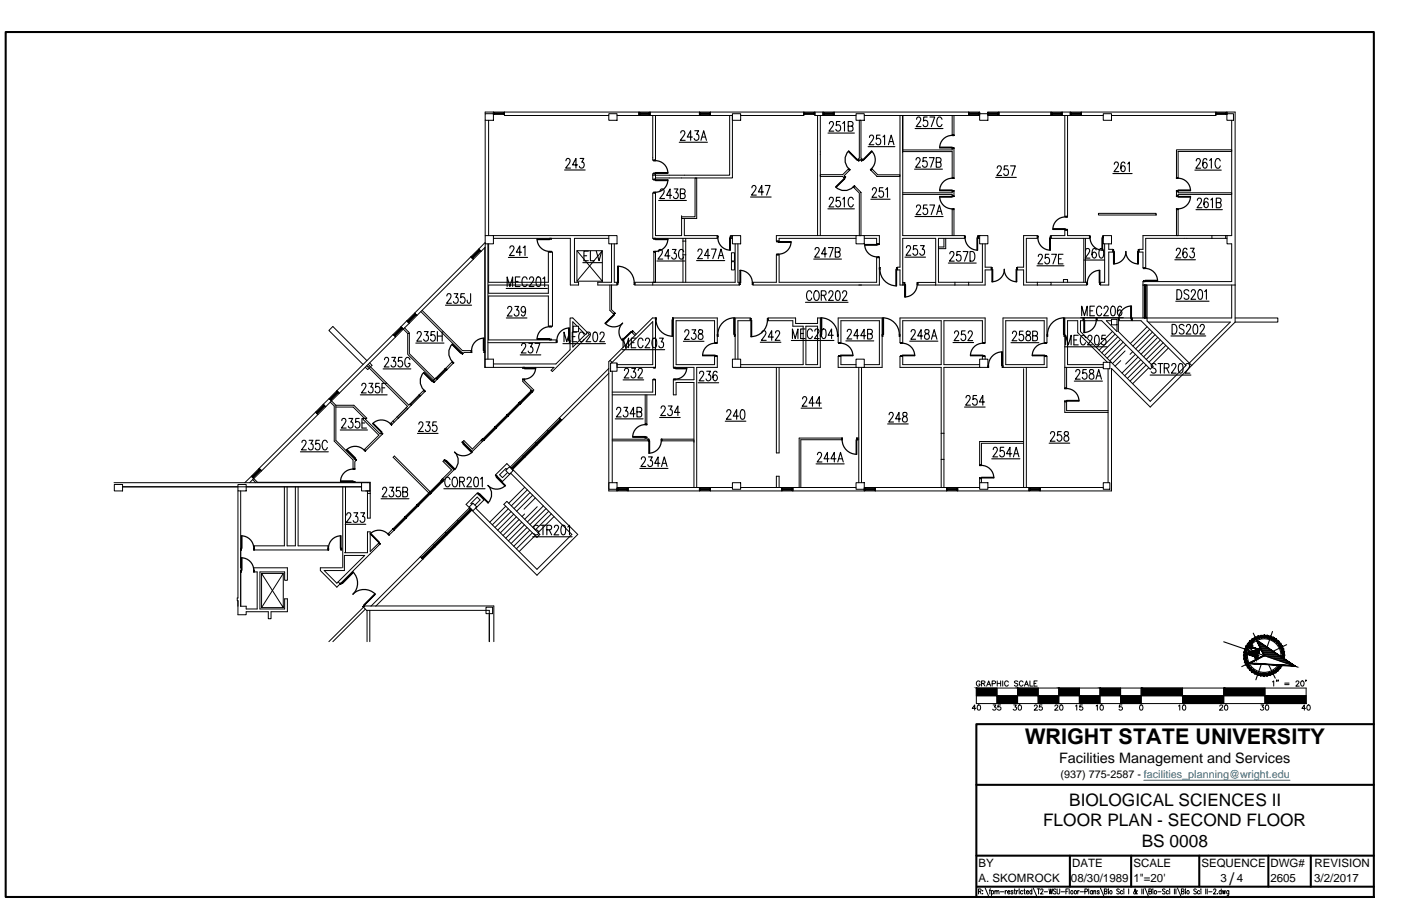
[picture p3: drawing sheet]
<svg xmlns="http://www.w3.org/2000/svg" width="432mm" height="279mm" viewBox="0 0 432 279" stroke-linecap="round" stroke-linejoin="round" font-family="sans-serif">
<defs><g id="words">
<text font-size="6.7" x="315.9" y="229.5">WRIGHT STATE UNIVERSITY</text>
<g font-size="5.3">
<text x="329.5" y="248.5">BIOLOGICAL SCIENCES II</text>
<text x="321.5" y="254.9">FLOOR PLAN - SECOND FLOOR</text>
<text x="351.9" y="261.3">BS 0008</text>
<text x="378.9" y="272.8">/</text>
</g>
<text font-size="4.4" x="326.4" y="235.4">Facilities Management and Services</text>
<g font-size="3.5">
<text x="301.6" y="267.4">BY</text>
<text x="330.4" y="267.4">DATE</text>
<text x="349.3" y="267.4">SCALE</text>
<text x="370.3" y="267.4">SEQUENCE</text>
<text x="391.6" y="267.4">DWG#</text>
<text x="405.2" y="267.4">REVISION</text>
<text x="301.6" y="272.1">A. SKOMROCK</text>
<text x="330.1" y="272.1">08/30/1989</text>
<text x="349.3" y="272.1">1&quot;=20'</text>
<text x="376.2" y="272.1">3</text>
<text x="381.2" y="272.1">4</text>
<text x="391.6" y="272.1">2605</text>
<text x="405.1" y="272.1">3/2/2017</text>
</g>
<text font-size="3.3" x="326.9" y="240">(937) 775-2587 - facilities_planning@wright.edu</text>
</g></defs>
<!-- layer: A-EXISTING -->
<g fill="none" stroke="#000" stroke-width=".31">
<path d="M149.5 35.1h2.6v2h-2.6zM149.5 35.1v-.5h152.4v.5M149.5 37.1v35.6M150.6 37.1v35.6M152.1 34.6v.5M155.5 34.6v1h32.1M187.6 35.1h2.6v2h-2.6zM190.2 35.6h35.5v19.3h-23.7M196.9 34.6v1M200.3 34.6v1M201.2 35.6v13.8h.8v-13.8M215.6 34.6v1"/>
<path d="M219 34.6v1M224.9 35.6v18.4h-23.7M225.7 35.1h2.6v2h-2.6zM247.7 34.6v1h-19.4M251.1 34.6v1h12.7M252 35.6v37.1M252.8 35.6v37.1M253.7 34.6v1M257.1 34.6v1M263.8 35.1h2.6v2h-2.6zM264.9 37.1h.5v11.6l.4 .4-.4 .4-.3-.3-.3 .3-.3-.4 .4-.4zM266.4 35.6h35.5"/>
<path d="M277.4 35.6v46.8h-.9v.8h.9v4.7h1.3v-.8h-.5M293.5 35.6v6h.5v-6M298.5 34.6v1M301.9 35.1h2.6v2h-2.6zM304.5 35.1v-.5h76.2v64.7M304.5 35.6h35.5M307.9 34.6v1M323.9 34.6v1M327.3 34.6v1M328.2 35.6v31.1h.8v-31.1M329.9 34.6v1M333.3 34.6v1"/>
<path d="M340 35.1h2.6v2h-2.6zM374.7 34.6v1h-32.1M378.1 35.1h2.1v2h-2.1zM378.1 34.6v.5M379.6 37.1v35.6h-27.3v4.2h-1.3v.8h1.3v4.9h.8v-9.1h25.1M201.2 53.6h.8v1.7h-.8zM214.2 54.9h.5v12.5h-4.6v-.5h4.1zM252.8 53.9h6.9l1.8-1.8 .3 .4-1.6 1.7 .3 .3-.4 .3-.4-.4h-6.9zM263.5 57.4l1.9 1.9v13.4h-.5v-13.2l-1.8-1.7zM268.4 52.5l.4-.4 1.7 1.8h6.9v.5h-7.1zM278.2 46.8v-11.2v37.1h19.1v.8h-8.1v13.6h13.6v-11.9M278.2 46.2h15.3v-.4h.5v9h-.5v-8h-15.3"/>
<path d="M278.2 59.5h15.3v-.5h.5v1.4h-.5v-.4h-15.3M362.6 46.2h17v.5h-16.5v8.1h-.5zM362.6 59h.5v.5h16.5v.5h-16.5v.4h-.5zM145.1 79.2l-17.3 17.4M145.1 79.2l.8 .7M145.9 79.9l-17.4 17.4M147.5 76.8l.8 .7M147.5 76.8l-2.4 2.4M148.3 77.5l-2.4 2.4M149.4 76.4l.1 36.9M149.5 72.7h2.6v2.5h-2.6zM149.5 75.2v35.6"/>
<path d="M149.5 76.3l-1.2 1.2M149.5 74.8l-2 2M150.4 75.2v35.6M150.6 75.2v11.9h18.4v-9.4h1.3v22.9h-1.3v-9.3h-18.4v13.5h20.9v.9h-21.1M152.1 72.7h35.5M152.1 73.5h23.7v14.4h2.5v-.8h-1.2v-13.6h10.5M177.8 77.3h7.8v9.4h-7.8zM177.8 77.3l7.8 9.4M185.6 77.3l-7.8 9.4M187.6 72.7h2.6v2.5h-2.6zM188.5 75.2v11.9h-4.3v.8h6v-.8h-.9v-11.9M201.5 77.7h.5v9.4h-.5z"/>
<path d="M210.1 66.5v6.2h-8.1v-13.2h-.8v14h19.9v-.8h-10.2v-5.3M210.5 74.4h.8M210.5 78.6h.8M210.5 73.5v13.6M211.3 73.5v13.6M225.4 77.9h1v2.6h-1zM225.7 72.7h2.6v2.5h-2.6zM225.7 72.7h-.4v.8h.4M226.6 75.2v11.9h-30.9v.8h32.2M227.4 75.2v11.9h.5v.8M239.3 78.6h.8v8.5h30.1v-7.7h.8v8.5h-38.9v-.8h7.2zM263.8 72.7h2.6v2.5h-2.6z"/>
<path d="M263.8 72.7h-24.5v1.7h.8v-.9h23.7M266.4 72.7h4.6v2.5h-.8v-1.7h-3.8M290.9 73.5v2.7h-1.7M291.5 73.5v3.2h-2.3M293.5 72.7v-8.1h.5v8.1M301.9 72.7h2.6v2.5h-2.6zM301.9 72.7h-.4v.8h.4M303.6 75.2v7.2h1.9v.8h-1.9v4.7h-20.7v-.8h5.5M323.9 72.7h4.3v-1.7h.8v1.7h6.8v.8h-11.9zM334 73.5v13.6M334.5 73.5v13.6M338.6 65.8h17.7v.5h-17.7z"/>
<path d="M340 72.7h2.6v2.5h-2.6zM340.5 75.2v11.9h-1.3v.8h2.5v-10.2h1.3v-.8h-1.3v-1.7M362.6 64.6h.5v8.1h-.5zM373.5 72.7v.8M377.8 72.7v.8M378.2 72.7v2.5h1.4v11.6h-27.3v11.3M125.4 98.9l-1.8 1.9M125.4 98.9l.7 .8M126.1 99.7l-1.8 1.8M127.8 96.6l.7 .7M127.8 96.6l-2.4 2.3M128.5 97.3l-2.4 2.4"/>
<path d="M129.7 96.1l13 12.9 .4-.3h2.1M130.1 95.7l12.4 12.4h2.7M150.6 87.9h18.4v2.5h-18.4zM188 87.9v7.8l1.1 1.1 .4-.4-1-.9v-7.6M201.2 87.1v.8M225.4 80.7h1v2.5h-1zM227.9 87.9h.1M278.2 87.9v-14.4h10.2v14.4M294.3 87.1v.8M298.5 87.1v.8M309.1 98.1h13.6v7.6h-.9v-6.8h-11.8v13.6h11.8v-2.6h.9v3.4h-13.6zM319.7 87.1h4.2v.8h-4.2"/>
<path d="M319.7 87.1h-3.4v-13.6h3.4v-.8h-4.2v9.7h-1.9v.8h1.9v4.7h4.2M319.7 87.1v.8M323.9 87.1h11.1v.8h-11.1M327.8 87.1v-.9h1.2v.9M333.9 98.1v.8M338.1 98.1v.8M342.6 98.5h1.7v1.7h-1.7zM342.6 98.9h-1.6l3.3 3.3v-2M344.7 98.1v4.1l10.7 10.8-.9 .8-14.9-14.9h-6.6v3.3l21.5 21.6 11-11.1-13.8-13.8h-2.8v-.8M344.7 98.9h4.2M352.3 87.9h28.4M352.7 88.1h.5v-.2h-.5v10.2v-.3v.3h.5v-.3h-.5"/>
<path d="M352.7 87.9h.5v.2h-.5zM352.7 97.8h.5v.3h-.5zM352.9 88.1v9.7zM353.2 88.1v-.2v10.2v-.3M353.5 87.9v11.1l13.8 13.7M353.9 99.3h25.3l-12.7 12.7M379.6 87.9v10.2h-51.4v21.5h.5v-6.3M380.7 98.1h13.1v1.2h-13.1M380.7 99.3l-13.4 13.4M113.1 111.2l-10.5-10.5-1.2 1.2 10.5 10.5M113.5 112.4l.4 .4-.4 .5-.5-.5M113.8 113.5l11.8 11.8-.3 .3"/>
<path d="M113.9 111.9l.8 .8-1.4 1.3-.7-.7M114.2 113.1l11.8 11.8 .5-.4M121.2 103.1l-17.4 17.4M121.2 103.1l.7 .8M121.9 103.9l-17.3 17.4M123.6 100.8l.7 .7M123.6 100.8l-2.4 2.3M124.3 101.5l-2.4 2.4M124.3 101.5l1.4 1.3M124.7 101.1l1.5 1.7M125.7 102.8h.5v6.3l7.8 7.8-.3 .4-8-8zM134.3 116.6l-.8 .8 .4 .4 .8-.8"/>
<path d="M137.2 113.8l.4 .3M139.3 111.6l-2 2 .4 .4 2-2M152.1 112.2h19.2l4.4-4.3v-9.8h.8l5.1 5-11.4 11.5-.3-.4 .8-.9h-21.2v-2.5h2.6v2.5M161.1 117.1h.6v.3l2.8 2.9-.4 .4-3-3zM176.6 100.6h1.7v1.7h-1.7zM177.9 100.6l-1.4-1.4v7.8l3.9-3.9-2.1-2M187.6 115.1l-29.6 29.7M187.6 113.6l-30.3 30.4M188 111.1l13.1-13h.9v15.2h-11.8M188.2 111.9h2v2.6h-2zM188.5 111.9l.2-.1-.7-.7-.4 .4v39.9h155v-37.8l11.9 11.9 12.8-12.8M188.7 111.8l12.5-12.6v13.3h-11"/>
<path d="M188.7 114.5v34.4M190.2 112v1.2M196.1 103.1l-1-.9-.4 .3 1 1M201.4 116.9h.5v.2h-.5zM201.4 113.3h.5v.2h-.5zM225.7 110.8h2.6v2.5h-2.6zM226.6 110.8v-12.7h4.6v.8h-3.8v11.9M228.3 112.5h19.2v-11.9h-3.1v-1.7h-7.7v-.8h8.5v1.7h6.8v-1.7h.8v15.2h-24.5M239.3 113.3v26.4h.8v-26.4M248.4 100.6h3.6v11.9h-3.6zM263.8 110.8h2.6v2.5h-2.6zM263.8 112.5h-4.6v-2.6h-.9v3.4h5.5"/>
<path d="M264.7 113.3v35.6M265.5 113.3v35.6M266.4 112.5h4.6v-13.6h-11.8v6.8h-.9v-7.6h13.6v15.2h-5.5M301.9 110.8h2.6v2.5h-2.6zM301.9 112.5h-11v-13.6h11.9v6.8h.8v-7.6h-26.2v7.6h.8v-6.8h11.9v13.6h-11.9v-2.6h-.8v3.4h12.7v37M301.9 113.3h-11v37M302.8 110.8v-.9h.8v.9M315.5 113.7v36.6M316.3 113.3v37M328.2 113.3h11.8M340 111.7h2.1v2h-2.1zM341.3 111.7l-9.1-9.1v-3.7h-3.2v13.6h11"/>
<path d="M341.5 113.7v35.2M342.1 111.7h.4M342.9 102.2l-5 5M343.7 103.1l-4.9 4.9M344.5 103.9l-4.9 4.9M345.3 104.7l-4.9 4.9M345.4 111.2l-1.7 1.7M346.2 105.5l-5 5M346.8 108.2l-3.9 3.9M347 106.4l-4.9 4.9M349.1 108.5l-.8 .8M349.9 109.3l-3 3"/>
<path d="M350.7 110.1l-4.9 4.9M351.6 110.9l-5 5M352.4 111.8l-4.9 4.9M353.2 112.6l-4.9 4.9M353.5 100.8l-5.1 5.1M354 113.4l-4.9 4.9M354.3 101.6l-5.1 5.1M355.2 102.4l-5.2 5.2M356 103.2l-5.2 5.2M356.8 104l-5.1 5.2M357.6 104.9l-5.1 5.1M358.5 105.7l-5.2 5.1"/>
<path d="M359.3 106.5l-5.2 5.2M360.1 107.3l-5.2 5.2M97.3 127.1l-17.4 17.4M97.3 127.1l.7 .8M99.6 124.7l.8 .7M99.6 124.7l-2.3 2.4M100.4 125.4l-19.8 19.8M101.4 122.9l-1.8 1.8M101.4 122.9l.8 .7M102.2 123.6l1.3 1.4v10.8l6.2 6.2-.3 .4v2.1h-.6v-2.7l-5.8-5.8v-10.8l-1.2-1.2M102.2 123.6l-1.8 1.8M103.5 125.5h5.4l3.4 3.5-.4 .3 4.9 4.9-4.5 4.4 .4 .4 5.1-5.1"/>
<path d="M103.5 125h5.6l3.9 4-.3 .3 4.5 4.5 .2-.3M103.8 120.5l.8 .8M103.8 120.5l-2.4 2.4M104.6 121.3l-2.4 2.3M121.1 129.9l.4 .3M122.4 128.6l-1.9 1.9M122.7 129l-1.9 1.9M126.3 124.6l.4 .4M126.5 124.5l.3 .4M126.8 124.9l-1.1 1.1M129.1 121.8l.4 .4-2.7 2.7M129.1 121.8l1.4-1.3 .4 .3-1.4 1.4"/>
<path d="M129.1 121.8l-2.6 2.7M129.3 121.7l.4 .3M129.3 122l-2.7 2.7M143 135.9l2.6 2.6 3-3.1 .4 .4-3.4 3.4-3-3zM148.3 135.8l.3-.4 .4 .4-.4 .4zM148.9 135.3l.3 .4-.1 .2-.4-.4zM152.4 131.8l.2-.2 .4 .4-.2 .1zM152.4 131.8l.4 .3 .2-.1-.4-.4-.2 .2 .2-.2-3.9 3.9 .2-.2-.2 .2 .4 .4 .1-.2-.3-.4M152.6 132l-3.5 3.5zM152.8 132.1l.2-.1-3.9 3.9 .1-.2M156.2 128l.2-.1 .3 .3-.1 .2zM156.2 128l.4 .4 .1-.2-.3-.3-4 3.9 .2-.2-.2 .2 .4 .3 .2-.1-.4-.4"/>
<path d="M156.4 128.2l-3.6 3.6zM156.5 127.7l-.4 .4M156.6 128.4l.1-.2-3.9 3.9 .2-.1M160 124.2l.4 .4 .1-.2-.4-.3-3.9 3.9 .2-.1-.2 .1 .4 .4 .1-.2-.3-.3M160.1 124.1l.4 .3-.1 .2-.4-.4zM160.2 124.4l-3.6 3.6zM160.3 124.3l3.6-3.6zM160.4 124.6l.1-.2-3.9 4 .1-.2M163.7 120.5l.4 .4 .1-.2-.4-.3-.1 .1 .1-.1-3.8 3.8 .1-.1-.1 .1 .4 .4 .1-.2-.4-.3M163.7 120.5l.1-.1 .4 .3-.1 .2zM164.1 120.9l.1-.2-3.8 3.9 .1-.2M172.4 128.9l.7 .7"/>
<path d="M188.7 120.9h12.5v-3.8h.8v4.7h-13.3M198.9 121.8v9h.5v-9M198.9 135v.4h-10.2M199.4 135v.4h.4v.5h-11.1M213.9 135.4h-9.9v.5h9.9M259.4 135.6h-12.6v14.7M259.4 135.1h-13.1v15.2M264.3 135.6h.4M264.3 135.1h.4M290.1 133.6h.8M315.5 136.2h-13.6v7.2h.6v-6.7h13M341.5 126.6h-12.8v-2.7h-.5v3.3h13.3"/>
<path d="M35.2 148.9h76.2M35.2 149.4h2.6v2h-2.6zM37.8 150.1h73.6M73.3 149.4h2.6v2h-2.6zM73.3 151.4v33h-.2v.9h.2v4.3h2.6v-.9h6.8v2.1h.8v-2.1h5.1v-4h-.9v3.1h-7.6v-11.4h7.6v2.6h.9v-3.9h-10.4v1.3h1.1v11.4h-3.4v-.8h-1.7v-10.6h.2v-1.3h-.2v-23.7M77.5 146.9l1.8 1.8h34.8v11.1h-.8v-8.4M77.5 146.9l-2 2M77.9 147.9l.9 1M79.9 144.5l.7 .7M79.9 144.5l-2.4 2.4M80.6 145.2l-3.7 3.7M87.6 150.1v18.2h-9.2v1.3h22.7v-1.3h-9.2v-18.2"/>
<path d="M88.5 150.1v18.2h2.5v-18.2M105.6 150.1v25M106.5 150.1v20.3M111.4 148.9h2.6v2.5h-2.6zM112.7 151.4h1.4M113.3 148.8v.1M113.3 152.2h.8M124.7 159.4l.4 .4 .2-.1-.4-.4-.2 .1 .2-.1-3.9 3.9 .2-.2-.2 .2 .4 .3 .2-.1-.4-.4M124.7 159.4l.2-.1 .4 .4-.2 .1zM125.1 159.5l3.6-3.6zM125.1 159.8l.2-.1-3.9 3.8 .2-.1M128.5 155.7l.4 .4 .1-.2-.3-.4-.2 .2 .2-.2-4 3.9 .2-.1-.2 .1 .4 .4 .2-.1-.4-.4"/>
<path d="M128.5 155.7l.2-.2 .3 .4-.1 .2zM128.8 155.7l3.7-3.6zM128.9 156.1l.1-.2-3.9 3.9 .2-.1M132.3 151.9l.4 .4 .1-.2-.4-.4-3.9 4 .2-.2-.2 .2 .4 .4 .1-.2-.3-.4M132.4 151.7l.4 .4-.1 .2-.4-.4zM132.6 151.7l-11-11.1-.4 .4 11 11M132.7 152.3l.1-.2-3.9 4 .1-.2M136 148.2l.4 .4 .1-.2-.3-.3-.2 .1 .2-.1-3.9 3.8 .1-.2-.1 .2 .4 .4 .1-.2-.4-.4M136 148.2l.2-.1 .3 .3-.1 .2zM136.2 148.4l-3.6 3.5zM136.4 148.6l.1-.2-3.8 3.9 .1-.2M136.5 147.6l.3 .4-.3 .4-.4-.4z"/>
<path d="M136.9 141.9l3 3-3.4 3.5-.4-.4 3.1-3.1-2.7-2.6zM144.7 156.6l-30.4 30.4M145.4 157.3l-29.6 29.7M145.4 155.5l-.3-.2 2-2 .9 .9-1.6 1.6M145.8 155.2l1.2 1.2-1.2 1.1-1.2-1.1zM146.6 156.7l18.9 18.9 10.7-10.8-18.8-18.9-2.5 2.6-2.1-2.1 3.4-3.4 21.9 21.8-12.6 12.6-21.8-21.9 3.4-3.4 2.1 2.1-2.6 2.5M155.8 145.1l1.2-1.2 1.2 1.2-1.2 1.2zM155.9 156.1l-5 5M156.2 144.8l-.3-.3-1.9 1.9 .9 .9 1.5-1.6M156.2 154.6l10.2 10.2-.9 .9-10.2-10.2zM156.7 156.9l-5 5M157.5 157.7l-4.9 5"/>
<path d="M158.3 158.6l-4.9 4.9M159.1 159.4l-4.9 4.9M161.7 158.5l-.8 .8M161.7 150.3l-4.9 4.9M162.5 151.1l-4.9 4.9M163.3 151.9l-4.9 5M164.2 152.7l-5 5M165 153.6l-3.5 3.4M165.6 156.3l-3.9 3.8M167.5 156l-5 5M168.3 156.9l-5 4.9M169.1 157.7l-4.9 4.9"/>
<path d="M169.9 158.5l-4.9 4.9M170.7 159.3l-4.9 5M187.6 148.9h2.6v2h-2.6zM190.2 150.3h35.5M190.2 150.9v.5M193.6 150.3v1.1M213.9 150.3v-32.3h-5.5v3.8h-.9v-4.7h6.4v-3.8h-6.4v-15.2h13.6v7.6h-.9v-6.8h-11.8v13.6h11.8v-2.6h.9v3.4h-6.4v37M215.6 150.3v1.1M219 150.3v1.1M225.7 148.9h2.6v2h-2.6zM228.3 150.3h35.5M239.3 150.3v-3.4h.8v3.4"/>
<path d="M241 150.3v1.1M244.4 150.3v1.1M263.8 148.9h2.6v2h-2.6zM266.4 150.3h35.5M266.4 150.9v.5M269.8 150.3v1.1M290.1 141.7h.8M291.8 150.3v1.1M295.2 150.3v1.1M301.9 148.9h2.6v2h-2.6zM301.9 148.9v-1.3h.6v1.3M304.5 150.3h35.5"/>
<path d="M317.2 150.3v1.1M320.6 150.3v1.1M340 148.9h2.1v2h-2.1zM80.6 176.8h6.7v10.6h-6.7v-10.6l6.7 10.6M87.3 176.8l-6.7 10.6M99.9 176h6.2v-4.7h6.3l-8.6 8.5zM105.3 175.1h-6.6v.9l5.1 5.1 1-1-.6-.6M106.1 170.4h7.2v-6.4h.8v6.1l2.6-2.6 .3 .4-12.2 12.2M121 163.2l-1.3 1.3 .3 .4 1.4-1.4M121.2 163l.4 .4-.2 .1-.4-.3zM121.4 163.2l3.5-3.5zM129.6 171.7l.7 .7"/>
<path d="M160 160.2l-5 5M160.8 161.1l-4.9 4.9M161.6 161.9l-4.9 4.9M162.4 162.7l-4.9 4.9M163.3 163.5l-5 5M164.1 164.3l-5 5M164.9 165.2l-4.9 4.9M112 187.3l-10.6 10.6M112.6 187.8l-10 10.1M113.1 188.2v9.7M114 188.2v9.7M149.8 187.3h2v1.9h-2z"/>
<path d="M150.8 197.9v-9.7h-37.8l-1-.9 .4-.4h39.8v11"/>
</g>
<!-- layer: A-DOOR -->
<g fill="none" stroke="#000" stroke-width=".38">
<path d="M201.5 49.4h.5v.2h-.5zM201.5 53.4h.5v.2h-.5zM201.5 55.3h.5v.2h-.5zM201.5 59.3h.5v.2h-.5zM202 49.5a3.8 3.8 0 0 1 3.8 3.9M202 53.2h3.8v.2h-3.8zM202 55.5h3.8v.2h-3.8zM205.8 55.4a3.8 3.8 0 0 1-3.8 3.9M257.5 57.7a3.8 3.8 0 0 0 5.5 0M257.6 57.6l2.7-2.6 .1 .1-2.7 2.7zM260.1 54.8l.4-.3 .1 .1-.3 .4zM261.5 46.7l.1-.1 2.7 2.7-.1 .1z"/>
<path d="M261.6 46.6a3.8 3.8 0 0 0 0 5.4M261.6 52l.4 .3-.2 .2-.3-.4zM262.9 57.6l.4-.3 .2 .1-.4 .4zM264.3 49.3l.2-.2 .3 .4-.1 .1zM265.8 49.1l.2 .2-.4 .3-.2-.1zM268.6 52l.2 .1-.4 .4-.1-.2zM268.6 46.6l.1 .1-2.6 2.7-.1-.1zM268.6 46.6a3.8 3.8 0 0 1 0 5.4M289.7 58.6h3.8v.2h-3.8zM289.7 45.4h3.8v.2h-3.8zM293.4 55a3.8 3.8 0 0 0-3.8 3.8M293.4 41.8a3.8 3.8 0 0 0-3.8 3.8"/>
<path d="M293.5 58.8h.5v.2h-.5zM293.5 54.8h.5v.2h-.5zM293.5 45.6h.5v.2h-.5zM293.5 41.6h.5v.2h-.5zM362.6 58.8h.5v.2h-.5zM362.6 54.8h.5v.2h-.5zM363.1 55a3.8 3.8 0 0 1 3.8 3.8M363.1 58.6h3.8v.2h-3.8zM165.5 73.7a3.8 3.8 0 0 0 3.9 3.8M165.6 73.7h3.8v.2h-3.8zM169.4 73.5h.5v.2h-.5zM169.4 77.5h.5v.2h-.5z"/>
<path d="M201.5 73.5h.5v.2h-.5zM201.5 77.5h.5v.2h-.5zM202 73.7h3.8v.2h-3.8zM205.8 73.7a3.8 3.8 0 0 1-3.8 3.8M221.1 72.8h.2v.5h-.2zM221.2 73.3a3.8 3.8 0 0 0 3.9 3.8M224.9 73.3h.2v3.8h-.2zM225.1 72.8h.2v.5h-.2zM239.5 74.4h.5v.2h-.5zM239.5 78.4h.5v.2h-.5zM240 74.6h3.8v.1h-3.8zM243.8 74.5a3.8 3.8 0 0 1-3.8 3.9"/>
<path d="M266.5 75.4a3.8 3.8 0 0 0 3.8 3.8M266.5 75.4h3.9v.2h-3.9zM270.4 75.2h.5v.2h-.5zM270.4 79.2h.5v.2h-.5zM289.6 60.6a3.8 3.8 0 0 0 3.8 3.8M289.7 60.6h3.8v.2h-3.8zM293.5 64.4h.5v.2h-.5zM293.5 60.4h.5v.2h-.5zM297.3 72.8h.2v.5h-.2zM297.4 73.3a3.8 3.8 0 0 0 3.9 3.8M301.1 73.3h.2v3.8h-.2zM301.3 72.8h.2v.5h-.2z"/>
<path d="M319.7 72.8h.2v.5h-.2zM319.9 73.3a3.8 3.8 0 0 0 3.8 3.8M323.6 73.3h.1v3.8h-.1zM323.7 72.8h.2v.5h-.2zM324.5 70.6h3.9v.2h-3.9zM328.3 66.9a3.8 3.8 0 0 0-3.8 3.8M328.4 70.8h.5v.2h-.5zM328.4 66.7h.5v.2h-.5zM335.8 72.8h.2v.5h-.2zM336 73.3a3.8 3.8 0 0 0 3.8 3.8M339.7 73.3h.1v3.8h-.1zM339.8 72.8h.2v.5h-.2z"/>
<path d="M343 77.1h.2v.5h-.2zM343.2 77.6h.2v3.8h-.2zM347 77.5a3.8 3.8 0 0 0 3.8 3.9M347 77.5a3.8 3.8 0 0 1-3.8 3.9M350.7 77.6h.1v3.8h-.1zM350.8 77.1h.2v.5h-.2zM362.6 60.4h.5v.2h-.5zM362.6 64.4h.5v.2h-.5zM363.1 60.6h3.8v.2h-3.8zM366.9 60.6a3.8 3.8 0 0 1-3.8 3.8M186.5 99.7a3.8 3.8 0 0 0 5.4 0M189.2 97l.2 .1-2.7 2.7-.2-.1z"/>
<path d="M189.5 96.4l.1 .2-.4 .4-.1-.2zM190.2 87.2h.2v.5h-.2zM190.4 82.1a5.1 5.1 0 0 1 5.1 5.1M190.4 82.1h.2v5.1h-.2zM191.9 99.6a3.8 3.8 0 0 0 0 5.5M195.5 87.2h.2v.5h-.2zM202 98.1h.2v.5h-.2zM202.2 98.6a5.1 5.1 0 0 0 5.1 5.1M207.2 98.6h.1v5.1h-.1zM207.3 98.1h.2v.5h-.2zM226.2 98.1h.2v5h-.2zM226.3 98a5.1 5.1 0 0 0-5.1 5.1"/>
<path d="M227.9 87.2h.2v.5h-.2zM228 83.4a3.8 3.8 0 0 1 3.9 3.8M228.1 83.4h.2v3.8h-.2zM231.2 98.2h.3v.5h-.3zM231.5 98.7h.2v5.1h-.2zM231.9 87.2h.2v.5h-.2zM236.5 98.2h.2v.5h-.2zM236.5 98.7a5.1 5.1 0 0 1-5.1 5.1M253 98a5.1 5.1 0 0 1 5.1 5.1M253 98.1h.3v5h-.3zM271 82.6h.2v.5h-.2zM271.2 83.1a5.1 5.1 0 0 0 5.1 5.1"/>
<path d="M272.1 98a5.1 5.1 0 0 1 5.1 5.1M272.1 98.1h.2v5h-.2zM276.2 83.1h.1v5.1h-.1zM276.3 82.6h.2v.5h-.2zM278.7 87.2h.2v.6h-.2zM278.9 87.8h.2v3.8h-.2zM282.7 87.2h.2v.6h-.2zM282.7 87.7a3.8 3.8 0 0 1-3.9 3.9M305.5 82.6h.2v.5h-.2zM305.7 86.9a3.8 3.8 0 0 0 3.8-3.8 3.8 3.8 0 0 0 3.8 3.8M305.7 83.1h.3v3.8h-.3zM313.2 83.1h.2v3.8h-.2z"/>
<path d="M313.4 82.6h.2v.5h-.2zM327.8 98.1h.2v5h-.2zM327.9 98a5.1 5.1 0 0 0-5.1 5.1M333.9 98.2h.2v.5h-.2zM334.1 98.7h.2v3.8h-.2zM335 87.2h.2v.5h-.2zM337.9 98.2h.2v.5h-.2zM337.9 98.7a3.8 3.8 0 0 1-3.9 3.8M338.8 83.4h.2v3.8h-.2zM339 83.4a3.8 3.8 0 0 0-3.9 3.8M339 87.2h.2v.5h-.2zM344.7 98.2h.2v.5h-.2z"/>
<path d="M348.5 94.4h.2v3.8h-.2zM348.7 94.4a3.8 3.8 0 0 0-3.8 3.8M348.7 98.2h.2v.5h-.2zM352.4 86.6h.5v.2h-.5zM352.4 82.6h.5v.2h-.5zM352.9 82.8a3.8 3.8 0 0 1 3.9 3.8M352.9 86.5h3.9v.1h-3.9zM130.6 115l.1-.1 2.7 2.7-.2 .1zM130.6 114.8a3.8 3.8 0 0 0 0 5.5M133.4 117.6l.1-.2 .4 .4-.2 .2zM137.3 113.6l-3 3 .4 .4 .1-.1M137.3 113.6l.4 .4-.1 .1"/>
<path d="M137.3 113.6l-.1 .2 .4 .3M137.4 114l-2.7 2.6M137.6 114.1l-2.8 2.8-.3-.4M139.3 111.6l.2-.1 .3 .4-.1 .1zM139.4 106.1a3.8 3.8 0 0 0 0 5.4M139.5 106.1l2.7 2.7-.2 .1-2.7-2.6zM142.2 108.8l.1-.1 .4 .3-.2 .2zM145.2 108.1h.2v.6h-.2zM149 104.3h.2v3.8h-.2zM149.2 104.3a3.8 3.8 0 0 0-3.9 3.8M149.2 108.1h.2v.6h-.2zM161.1 113.3h.6v.2h-.6z"/>
<path d="M161.1 116.9h.6v.2h-.6zM161.7 113.5h3.4v.2h-3.4zM165.1 113.5a3.4 3.4 0 0 1-3.4 3.4M165.6 104.5h3.8v.1h-3.8zM169.4 100.8a3.8 3.8 0 0 0-3.9 3.8M169.4 104.6h.5v.2h-.5zM169.4 100.6h.5v.2h-.5zM171.5 105h.2v.5h-.2zM175.3 101.2h.2v3.8h-.2zM175.5 101.1a3.8 3.8 0 0 0-3.9 3.9M175.5 105h.2v.5h-.2zM191.8 104.9l2.7-2.7 .1 .2-2.7 2.6z"/>
<path d="M195 102l.1 .2-.4 .3-.1-.1zM207.7 113.3h.6v.2h-.6zM207.7 116.9h.6v.2h-.6zM208.3 113.5h3.3v.2h-3.3zM211.6 113.5a3.4 3.4 0 0 1-3.4 3.4M216.6 109.5h3.8v.2h-3.8zM220.4 105.8a3.8 3.8 0 0 0-3.9 3.9M220.4 109.7h.6v.2h-.6zM220.4 105.7h.6v.2h-.6zM221.1 103.1h.2v.6h-.2zM226.4 103.1h.2v.6h-.2zM252.8 103.1h.2v.6h-.2z"/>
<path d="M258.1 103.1h.2v.6h-.2zM258.5 109.7h.6v.2h-.6zM258.5 105.7h.6v.2h-.6zM259 105.8a3.8 3.8 0 0 1 3.9 3.9M259.1 109.5h3.8v.2h-3.8zM271.9 103.1h.2v.6h-.2zM277.2 103.1h.2v.6h-.2zM277.6 109.7h.5v.2h-.5zM277.6 105.7h.5v.2h-.5zM278.1 105.8a3.8 3.8 0 0 1 3.8 3.9M278.1 109.5h3.8v.2h-3.8zM299.1 109.5h3.9v.2h-3.9z"/>
<path d="M302.9 105.8a3.8 3.8 0 0 0-3.8 3.9M303 109.7h.5v.2h-.5zM303 105.7h.5v.2h-.5zM304.5 112.8h.2v.5h-.2zM308.8 108.6h.1v4.2h-.1zM308.9 108.5a4.3 4.3 0 0 0-4.3 4.3M308.9 112.8h.2v.5h-.2zM318.2 109.5h3.8v.2h-3.8zM322 105.8a3.8 3.8 0 0 0-3.9 3.9M322 109.7h.6v.2h-.6zM322 105.7h.6v.2h-.6zM322.7 103.1h.2v.6h-.2z"/>
<path d="M328 103.1h.2v.6h-.2zM328.2 119.6h.5v.3h-.5zM328.7 119.8a3.8 3.8 0 0 1 3.8 3.8M106.8 138.8l.1-.1 2.7 2.6-.1 .2zM112.2 138.8a3.8 3.8 0 0 0-5.4 0M112.3 138.6l.4 .4-.1 .2-.4-.4zM114.9 130.7l.1-.1 2.7 2.6-.1 .2zM117.6 133.4l.4 .3-.2 .2-.4-.4zM120.3 130.6a3.8 3.8 0 0 0-5.5 0M120.3 130.7l.2-.2 .3 .4-.1 .2zM125.3 125.6l-2.9 3M125.7 126l-3 3"/>
<path d="M130.7 120.3l.4 .4-.2 .1-.4-.3zM140.1 139.4a3.8 3.8 0 0 0 5.4 0M140.1 139.4a3.8 3.8 0 0 1 0 5.4M142.4 136.4l.2-.2 .4 .4-.2 .2zM142.8 136.8l2.7 2.7-.1 .1-2.7-2.7zM195 134.6h3.9v.2h-3.9zM198.8 131a3.8 3.8 0 0 0-3.8 3.8M198.9 134.8h.5v.2h-.5zM198.9 130.8h.5v.2h-.5zM199.8 135.4h.2v.5h-.2zM200 135.9h.2v3.9h-.2zM203.8 135.9a3.8 3.8 0 0 1-3.8 3.9"/>
<path d="M203.8 135.4h.2v.5h-.2zM259.4 135.1h.2v.6h-.2zM259.6 135.6a4.5 4.5 0 0 0 4.4 4.5M263.9 135.7h.1v4.4h-.1zM264 135.1h.3v.6h-.3zM328.2 123.7h.5v.2h-.5zM328.7 123.5h3.8v.2h-3.8zM105 148.3h3.8v.2h-3.8zM108.8 144.7a3.8 3.8 0 0 0-3.8 3.8M108.8 148.5h.6v.2h-.6zM108.8 144.5h.6v.2h-.6zM109.5 141.5l.4 .3-.2 .2-.3-.4z"/>
<path d="M137 141.7l.4 .4-.1 .2-.4-.4zM137.4 142.1l.2-.1 2.7 2.7-.2 .1zM147.3 152l.4 .4-.2 .2-.3-.4zM147.7 152.4l.1-.1 2.8 2.7-.2 .1zM150.4 149.7a3.8 3.8 0 0 0 5.4 0M150.4 149.7a3.8 3.8 0 0 1 0 5.4M152.7 146.7l.2-.2 .4 .4-.2 .1zM153 147.2l.1-.2 2.7 2.7-.1 .2zM301.9 147.4h.6v.2h-.6zM301.9 143.4h.6v.2h-.6zM302.5 143.5a3.8 3.8 0 0 1 3.8 3.9M302.5 147.2h3.8v.2h-3.8z"/>
<path d="M74.2 169.1h.2v.5h-.2zM74.2 175.9h.2v.5h-.2zM74.4 165.2a3.8 3.8 0 0 1 3.8 3.9M74.4 172a3.8 3.8 0 0 1 3.8 3.8M74.4 165.3h.2v3.8h-.2zM74.4 172.1h.2v3.8h-.2zM78.2 169.1h.2v.5h-.2zM78.2 175.9h.2v.5h-.2zM101.1 169.1h.2v.5h-.2zM104.9 165.3h.2v3.8h-.2zM105.1 165.2a3.8 3.8 0 0 0-3.9 3.9M105.1 169.1h.2v.5h-.2z"/>
<path d="M108.8 176.4a4.9 4.9 0 0 1 0 6.9M108.8 176.4l.1 .1-3.4 3.5-.2-.2zM114.1 164.6a3.8 3.8 0 0 1 5.4 0M114.3 164.5l2.6 2.7-.1 .2-2.7-2.8zM116.8 167.4l.4 .3-.2 .2-.3-.4zM119.5 164.7l.2-.2 .3 .4-.1 .1zM104.8 180.1l.4-.4 .1 .1-.3 .4zM108.8 183.2a4.9 4.9 0 0 1 6.9 0M112.2 186.7l.2 .2-.4 .4-.1-.2zM115.5 183.1l.2 .2-3.5 3.4-.1-.1z"/>
</g>
<!-- layer: A-WINDOW -->
<g fill="none" stroke="#000" stroke-width=".31">
<path d="M152.1 34.8h.2v.5h-.2zM152.3 35.3h-.2h3.4h-.2M152.3 34.8v.5h-.2v-.5h3.4h-.2h.2v.5h-.2v-.5M152.3 35h3zM155.3 34.8h.2v.5h-.2zM196.9 34.8h.3v.5h-.3zM197.2 35.3h-.3h3.4h-.2M197.2 34.8v.5h-.3v-.5h3.4h-.2h.2v.5h-.2v-.5M197.2 35h2.9zM200.1 34.8h.2v.5h-.2zM215.6 34.8h.2v.5h-.2zM215.8 35.3h-.2h3.4h-.2"/>
<path d="M215.8 34.8v.5h-.2v-.5h3.4h-.2h.2v.5h-.2v-.5M215.8 35h3zM218.8 34.8h.2v.5h-.2zM247.7 34.8h.3v.5h-.3zM248 35.3h-.3h3.4h-.2M248 34.8v.5h-.3v-.5h3.4h-.2h.2v.5h-.2v-.5M248 35h2.9zM250.9 34.8h.2v.5h-.2zM253.7 34.8h.2v.5h-.2zM253.9 35.3h-.2h3.4h-.2M253.9 34.8v.5h-.2v-.5h3.4h-.2h.2v.5h-.2v-.5M253.9 35h3z"/>
<path d="M256.9 34.8h.2v.5h-.2zM298.5 34.8h.3v.5h-.3zM298.8 35.3h-.3h3.4h-.2M298.8 34.8v.5h-.3v-.5h3.4h-.2h.2v.5h-.2v-.5M298.8 35h2.9zM301.7 34.8h.2v.5h-.2zM304.5 34.8h.2v.5h-.2zM304.7 35.3h-.2h3.4h-.2M304.7 34.8v.5h-.2v-.5h3.4h-.2h.2v.5h-.2v-.5M304.7 35h3zM307.7 34.8h.2v.5h-.2zM323.9 34.8h.3v.5h-.3z"/>
<path d="M324.2 35.3h-.3h3.4h-.2M324.2 34.8v.5h-.3v-.5h3.4h-.2h.2v.5h-.2v-.5M324.2 35h2.9zM327.1 34.8h.2v.5h-.2zM329.9 34.8h.2v.5h-.2zM330.1 35.3h-.2h3.4h-.2M330.1 34.8v.5h-.2v-.5h3.4h-.2h.2v.5h-.2v-.5M330.1 35h3zM333.1 34.8h.2v.5h-.2zM374.7 34.8h.3v.5h-.3zM375 35.3h-.3h3.4h-.2M375 34.8v.5h-.3v-.5h3.4h-.2h.2v.5h-.2v-.5"/>
<path d="M375 35h2.9zM377.9 34.8h.2v.5h-.2zM145.4 79.2l.4 .4-.2 .1-.3-.4zM145.6 79.4l2.1-2.1zM147.5 77.1l.4 .4 .2-.2-.4-.4-2.4 2.4 .1-.1-.1 .1 .3 .4 .2-.1-.4-.4M147.7 76.9l.4 .4-.2 .2-.4-.4zM147.9 77.5l.2-.2-2.5 2.4 .2-.1M125.7 98.9l.3 .4-.1 .2-.4-.4zM127.8 96.9l.4 .3 .1-.1-.4-.4-2.4 2.4 .2-.2-.2 .2 .4 .4 .1-.2-.3-.4M127.9 96.7l.4 .4-.1 .1-.4-.3zM127.9 97l-2 2.1zM128.2 97.2l.1-.1-2.4 2.4 .1-.2"/>
<path d="M121.5 103.1l.3 .4-.1 .1-.4-.3zM123.6 101.1l.4 .3 .1-.1-.4-.4-2.4 2.4 .2-.2-.2 .2 .4 .3 .1-.1-.3-.4M123.7 100.9l.4 .4-.1 .1-.4-.3zM123.8 101.2l-2.1 2.1zM124 101.4l.1-.1-2.4 2.3 .1-.1M97.4 127.2l.2-.1 .3 .4-.1 .1zM97.7 127.3l2.1-2.1zM99.6 125l.4 .4 .1-.2-.3-.3-.2 .1 .2-.1-2.4 2.3 .2-.1-.2 .1 .4 .4 .1-.1-.3-.4M99.6 125l.2-.1 .3 .3-.1 .2zM100 125.4l.1-.2-2.3 2.4 .1-.1M101.6 123l.1-.1 .4 .4-.1 .1zM101.9 123.1l2.1-2.1z"/>
<path d="M103.8 120.8l.4 .4 .1-.2-.3-.3-2.4 2.3 .1-.1-.1 .1 .4 .4 .1-.1-.4-.4M103.8 120.8l.2-.1 .3 .3-.1 .2zM104.2 121.2l.1-.2-2.3 2.4 .1-.1M165 136.8l.2-.1 .4 .3-.2 .2zM165 136.8l.4 .4 .2-.2-.4-.3-3.9 3.9 .1-.1-.1 .1 .3 .4 .2-.2-.4-.3M165.4 136.9l3.6-3.7zM165.4 137.2l.2-.2-4 4 .2-.2M168.8 133.1l.4 .3 .1-.1-.3-.4-4 3.9 .2-.1-.2 .1 .4 .4 .2-.2-.4-.3M169 132.9l.3 .4-.1 .1-.4-.3zM169.2 133.1l3.5-3.5zM169.2 133.4l.1-.1-3.9 3.9 .2-.2M172.5 129.3l.4 .4 .2-.1-.4-.4-.2 .1 .2-.1-3.9 3.9 .2-.2-.2 .2 .4 .3 .1-.1-.3-.4"/>
<path d="M172.5 129.3l.2-.1 .4 .4-.2 .1zM172.9 129.7l.2-.1-3.9 3.8 .1-.1M77.6 147l.2-.1 .4 .3-.2 .2zM77.9 147l2.2-2.1zM79.9 144.8l.3 .3 .2-.1-.4-.4-.1 .2 .1-.2-2.4 2.4 .2-.1-.2 .1 .4 .4 .2-.2-.4-.3M79.9 144.8l.1-.2 .4 .4-.2 .1zM80.2 145.1l.2-.1-2.4 2.4 .2-.2M144.8 157l.4 .4 .1-.1-.3-.4-.2 .1 .2-.1-3.8 3.9 .1-.2-.1 .2 .3 .3 .2-.1-.4-.4M144.8 157l.2-.1 .3 .4-.1 .1zM145 157.2l-3.5 3.6zM145.2 157.4l.1-.1-3.8 3.8 .2-.1M157.7 144.2l.4 .3-.2 .2-.3-.4z"/>
<path d="M161.3 140.6l.1-.1 .4 .3-.2 .2zM161.3 140.6l.3 .4 .2-.2-.4-.3-.1 .1 .1-.1-3.8 3.8 .1-.1-.1 .1 .3 .4 .2-.2-.4-.3M161.5 140.8l-3.6 3.6zM161.6 140.6l3.6-3.6zM161.6 141l.2-.2-3.9 3.9 .2-.2M190.2 150.7h.2v.5h-.2zM190.4 150.7h-.2h3.4h-.2M190.4 151.2v-.5h-.2v.5h3.4h-.2h.2v-.5h-.2v.5M190.4 150.9h3zM193.4 150.7h.2v.5h-.2zM215.6 150.7h.2v.5h-.2zM215.8 150.7h-.2h3.4h-.2"/>
<path d="M215.8 151.2v-.5h-.2v.5h3.4h-.2h.2v-.5h-.2v.5M215.8 150.9h3zM218.8 150.7h.2v.5h-.2zM241 150.7h.2v.5h-.2zM241.2 150.7h-.2h3.4h-.2M241.2 151.2v-.5h-.2v.5h3.4h-.2h.2v-.5h-.2v.5M241.2 150.9h3zM244.2 150.7h.2v.5h-.2zM266.4 150.7h.2v.5h-.2zM266.6 150.7h-.2h3.4h-.2M266.6 151.2v-.5h-.2v.5h3.4h-.2h.2v-.5h-.2v.5M266.6 150.9h3z"/>
<path d="M269.6 150.7h.2v.5h-.2zM291.8 150.7h.2v.5h-.2zM292 150.7h-.2h3.4h-.2M292 151.2v-.5h-.2v.5h3.4h-.2h.2v-.5h-.2v.5M292 150.9h3zM295 150.7h.2v.5h-.2zM317.2 150.7h.2v.5h-.2zM317.4 150.7h-.2h3.4h-.2M317.4 151.2v-.5h-.2v.5h3.4h-.2h.2v-.5h-.2v.5M317.4 150.9h3zM320.4 150.7h.2v.5h-.2zM130 171.8l.4 .4-.2 .2-.3-.4z"/>
<path d="M130.2 172.1l3.5-3.6zM133.6 168.3l.4 .4 .1-.2-.4-.3-.1 .1 .1-.1-3.8 3.8 .1-.2-.1 .2 .3 .4 .2-.2-.4-.4M133.6 168.3l.1-.1 .4 .3-.1 .2zM133.9 168.3l3.7-3.6zM134 168.7l.1-.2-3.9 3.9 .2-.2M137.3 164.5l.4 .4 .2-.2-.4-.3-3.9 3.9 .1-.1-.1 .1 .4 .4 .1-.2-.4-.3M137.3 164.5l.2-.1 .4 .3-.2 .2zM137.7 164.6l3.6-3.7zM137.7 164.9l.2-.2-3.9 4 .1-.2M141.2 160.8l.3 .3 .2-.1-.4-.4-4 3.9 .2-.1-.2 .1 .4 .4 .2-.2-.4-.3M141.3 160.6l.4 .4-.2 .1-.3-.3zM141.5 161.1l.2-.1-4 3.9 .2-.2"/>
</g>
<!-- layer: ROOM-NUMBER -->
<g fill="none" stroke="#000" stroke-width=".34">
<path d="M255.6 38.2l.1-.4a.68 .68 0 0 1 1-.2 .68 .68 0 0 1 .1 1l-1.3 1.8h1.5M258.9 37.5h-1.1v1.1a.92 .92 0 0 1 1.3 .9 .92 .92 0 0 1-1.3 .8l-.2-.4M259.7 38.1l.6-.6v2.9M261.4 38.9l1.3-.2 .2-.4-.1-.5-.4-.3h-1v2.9h1l.4-.2v-1l-.4-.3M282 39.6h8.6M282.5 36.8l.1-.4a.68 .68 0 0 1 1-.2 .68 .68 0 0 1 0 1l-1.2 1.8h1.5M285.8 36.1h-1.1v1.1a.92 .92 0 0 1 1.3 .9 .92 .92 0 0 1-1.3 .8l-.2-.4M286.6 36.1h1.5l-1.1 2.9M290.3 36.8a.74 .74 0 0 0-.7-.7 .74 .74 0 0 0-.7 .7v1.6a.72 .72 0 0 0 1.1 .5l.3-.5M174 52.4h6.4M174.4 49.6l.2-.4a.68 .68 0 0 1 .9-.1 .68 .68 0 0 1 .1 .9l-1.3 1.8h1.5M178 50.9h-1.5l1-2v2.9"/>
<path d="M178.8 48.9h1.1l-.6 1.1a.88 .88 0 0 1 .7 1.2 .88 .88 0 0 1-1.3 .4l-.1-.3M203.4 59l.2-.4a.68 .68 0 0 1 .9-.1 .68 .68 0 0 1 .1 .9l-1.3 1.8h1.5M207.8 58.3h1.1l-.6 1.1a.88 .88 0 0 1 .7 1.2 .88 .88 0 0 1-1.3 .4l-.1-.3M209.4 43.9h8.6M209.7 59.7l1.3-.2 .2-.4-.2-.7-1.3-.1v2.9h.9a.79 .79 0 0 0 .6-.7 .79 .79 0 0 0-.6-.8M209.8 41l.2-.6 .7-.1 .4 .9-1.4 2.1h1.5M213.4 42.3h-1.6l1.1-2v3M214.1 40.3h1.2l-.6 1.1a.9 .9 0 0 1 .7 1.2 .9 .9 0 0 1-1.3 .5l-.2-.4M216 43.3l.9-3 .8 3M216.4 42.3h1M231.7 57.9l.1-.4a.68 .68 0 0 1 1-.1 .68 .68 0 0 1 .1 .9l-1.3 1.9h1.5M235.3 59.2h-1.6l1.1-2v3"/>
<path d="M235.9 57.2h1.4l-1 3M255.2 41h8.1M267.6 45.2h8.2M268 42.4l.4-.7 .6 .1 .3 .4a3.6 3.6 0 0 1-1.4 2.4h1.4M268.9 58.6l.1-.4a.68 .68 0 0 1 .9-.1 .68 .68 0 0 1 .1 .9l-1.3 1.8h1.5M271.2 41.7h-1l-.1 1.2a.95 .95 0 0 1 1.5 .6 .95 .95 0 0 1-1.1 1.1l-.5-.5M272.1 57.9h-1v1.1a.92 .92 0 0 1 1.3 .9 .92 .92 0 0 1-1.3 .8l-.2-.4M272.1 42.2l.5-.5v2.9M273 58.5l.5-.6v2.9M273.8 44.6l.9-2.9 .8 2.9M274.1 43.7h1.1M281.9 52.2h8.6"/>
<path d="M282.3 49.3l.1-.4a.68 .68 0 0 1 1-.1 .68 .68 0 0 1 .1 1l-1.3 1.8h1.5M285.6 48.6h-1.1v1.2a.92 .92 0 0 1 1.3 .8 .92 .92 0 0 1-1.3 .8l-.2-.4M286.4 48.6h1.5l-1 3M288.6 50.1l1.2-.2 .2-.4v-.6l-.5-.3h-.9v3h.9l.5-.3v-1l-.5-.2M306.9 54.7h6.3M307.4 51.9l.4-.7 .6 .1 .2 .4a3.6 3.6 0 0 1-1.4 2.4h1.5M310.6 51.2h-1l-.1 1.2a.95 .95 0 0 1 1.5 .6 .95 .95 0 0 1-1.1 1.1l-.6-.5M311.5 51.2h1.4l-1 2.9M343 53.5h5.9M343.4 50.7l.1-.4a.68 .68 0 0 1 1-.1 .68 .68 0 0 1 .1 .9l-1.3 1.8h1.5M346.7 50.4l-.6-.4a2.36 2.36 0 0 0-.3 2.8 .63 .63 0 0 0 .9-.3l.1-.4a.82 .82 0 0 0-.7-1l-.3 .1-.3 .8M347.6 50.6l.5-.6v2.9"/>
<path d="M368.3 52.5h8.1M368.7 49.6l.4-.7 .7 .1 .2 .5a3.6 3.6 0 0 1-1.4 2.4h1.4M372 49.3l-.1-.3-.6-.1a2.02 2.02 0 0 0 0 3 .86 .86 0 0 0 .8-1 .86 .86 0 0 0-1.1-.7l-.3 .7M372.8 49.5l.6-.6v3M376.1 49.6a.74 .74 0 0 0-.7-.7 .74 .74 0 0 0-.8 .7v1.6a.72 .72 0 0 0 .4 .6 .72 .72 0 0 0 .8-.1l.3-.5M156.7 79.4h5.9M157.2 76.5l.2-.5 .6-.2 .4 .9-1.4 2.1h1.5M160.8 77.8h-1.7l1.1-2v3M161.3 76.4l.5-.6v3M180 78.9h.8M181.3 77.4h-1.3v3h1.3M182 77.4v3h1.2"/>
<path d="M183.8 77.4l.8 3 .9-3M202.9 77.7l.1-.5a.68 .68 0 0 1 1-.1 .68 .68 0 0 1 .1 1l-1.3 1.8h1.5M203 61.8h8.6M206.5 78.9h-1.6l1.1-2v3M207 60.3h-1.5l1-2v2.9M207.2 76.9h1.2l-.7 1.2a.86 .86 0 0 1 .7 1.2 .86 .86 0 0 1-1.3 .3l-.1-.3M210.7 77.7a.72 .72 0 0 0-.4-.7 .72 .72 0 0 0-.7 .1 2.08 2.08 0 0 0 .2 2.8 .75 .75 0 0 0 .9-.7M215.1 77.5l.1-.4a.68 .68 0 0 1 1-.1 .68 .68 0 0 1 .1 .9l-1.3 1.9h1.5M218.7 78.8h-1.6l1.1-2v3M219.3 76.8h1.4l-1 3M221.4 79.8l.8-3 .9 3M221.7 78.8h1"/>
<path d="M231.3 60.8h6.4M250.8 79.9h8.5M251.2 77l.2-.5 .7-.2 .4 .9-1.4 2.1h1.5M254.8 78.3h-1.6l1.1-2v3M255.2 64.4h8.1M255.3 76.3h1.5l-1.1 3M255.6 61.5l.4-.7 .6 .2 .3 .4-.3 1-1.1 1.4h1.5M257.4 77.7h1l.5-.5a.64 .64 0 0 0-.5-.9h-1v3h1a.84 .84 0 0 0 .5-.8 .84 .84 0 0 0-.5-.8M258.9 60.8h-1.1l-.1 1.3a.95 .95 0 0 1 1.5 .5 .95 .95 0 0 1-1.1 1.2l-.5-.6M259.7 61.4l.5-.6v3M263 61.5a.72 .72 0 0 0-1.2-.5 2.08 2.08 0 0 0 .3 2.8 .81 .81 0 0 0 .9-.7M268.4 61.4h5.9"/>
<path d="M278.9 79.3h6.4M279.4 76.4l.2-.5 .6-.2 .4 .9-1.4 2.1h1.5M282 66.8h8.7M282.5 63.9l.2-.6 .6-.1 .4 .9-1.4 2.1h1.5M282.6 75.7h-1l-.1 1.3 .1-.2a.92 .92 0 0 1 1.3 .9 .92 .92 0 0 1-1.3 .8l-.2-.4M283.7 75.7h1.2l-.7 1.1a.9 .9 0 0 1 .7 1.2 .9 .9 0 0 1-1.2 .5l-.2-.4M285.7 63.2h-1l-.1 1.3 .1-.2a.92 .92 0 0 1 1.2 .9 .92 .92 0 0 1-1.2 .8l-.2-.4M286.6 63.2h1.5l-1.1 3M288.7 66.2l.8-3 .9 3M289 65.2h1.1M292.7 78.3l.5-.7 .6 .1 .2 .4a3.6 3.6 0 0 1-1.4 2.4h1.5M296 77.6h-1l-.1 1.2a.95 .95 0 0 1 1.4 .6 .95 .95 0 0 1-1 1.1l-.6-.5"/>
<path d="M296.9 77.6h1.4l-1 2.9M299 77.6h.7a1.84 1.84 0 0 1 0 2.9h-.7zM320 79.1l.2-.6 .7-.1 .4 .9-1.4 2.1h1.5M323.3 78.4h-1.1l-.1 1.3 .1-.2a.92 .92 0 0 1 1.3 .9 .92 .92 0 0 1-1.3 .8l-.2-.4M324.1 78.4h1.5l-1.1 3M326.2 79.8h.9M327.6 78.4h-1.4v3h1.4M334.6 77.3l.2-.5 .6-.2 .4 .9-1.4 2.1h1.5M337.8 77.1l-.1-.3-.5-.2a1.81 1.81 0 0 0 .1 3 .97 .97 0 0 0 .7-1 .97 .97 0 0 0-.8-.9l-.6 .9M339 76.8l.5-.2a1.38 1.38 0 0 1 .7 1.7l-.3 1.1-.6 .2a2.28 2.28 0 0 1-.3-2.8zM362.6 77.3l.4-.7 .6 .1 .2 .4a3.6 3.6 0 0 1-1.4 2.4h1.5M365.8 77l-.1-.3-.5-.1a2.02 2.02 0 0 0 0 2.9 .86 .86 0 0 0 .7-1 .86 .86 0 0 0-1-.7l-.4 .7"/>
<path d="M366.9 76.6h1.2l-.7 1.1a.9 .9 0 0 1 .7 1.2 .9 .9 0 0 1-1.2 .5l-.2-.4M368.6 64.7h8.1M369 61.8l.5-.7 .6 .1 .2 .5-.3 .9-1.1 1.5h1.5M372.3 61.5l-.1-.3-.5-.1a1.54 1.54 0 0 0-.6 1.9l.3 .9a.88 .88 0 0 0 1.1-.6 .88 .88 0 0 0-.7-1.1l-.4 .2-.3 .6M373.2 61.7l.5-.6v3M374.9 62.5l1.2-.1 .3-.5-.3-.7-1.2-.1v3h.9a.82 .82 0 0 0 .6-.8 .82 .82 0 0 0-.6-.8M137.3 94.1h8M137.7 91.3l.2-.4a.68 .68 0 0 1 .9-.2 .68 .68 0 0 1 .1 1l-1.3 1.8h1.5M140 90.6h1.1l-.6 1.1a.86 .86 0 0 1 .7 1.2 .86 .86 0 0 1-1.4 .3v-.2M143.1 90.6h-1l-.1 1.2a.95 .95 0 0 1 1.4 .6 .95 .95 0 0 1-1 1.1l-.5-.5M145 90.6v2.2l-.2 .6h-.6l-.2-.8M156 89h12.7"/>
<path d="M156.1 98.1h6.3M156.3 88.4v-3l.9 3 .8-3v3M156.5 95.2l.2-.6 .6-.1 .4 .8-1.3 2.2h1.4M158.7 94.5h1.2l-.7 1.1a.9 .9 0 0 1 .7 1.2 .9 .9 0 0 1-1.2 .5l-.2-.4M158.8 86.8h.9M160.2 85.4h-1.4v3h1.4M162 95.5l-.4 .7a.82 .82 0 0 1-1-.8 .82 .82 0 0 1 1-.8 2.28 2.28 0 0 1-.3 2.9l-.5-.2-.1-.3M162.4 86.1a.72 .72 0 0 0-.3-.6 .72 .72 0 0 0-.8 0 2.08 2.08 0 0 0 .2 2.9 .75 .75 0 0 0 .9-.8M163.2 86.1l.4-.7 .7 .1 .2 .5a3.6 3.6 0 0 1-1.4 2.4h1.5M165.5 85.5l.5-.1a1.38 1.38 0 0 1 .7 1.7l-.3 1.1-.6 .2a2.28 2.28 0 0 1-.3-2.9zM167.3 86l.6-.6v3M179.6 81h6"/>
<path d="M202.5 80.5h8.5M214.7 80.4h8.7M248.3 93.2h13.1M250.2 90.4a.72 .72 0 0 0-.4-.7 .72 .72 0 0 0-.8 .1 2.08 2.08 0 0 0 .2 2.8 .75 .75 0 0 0 1-.7M251.2 89.8l.2-.1a1.29 1.29 0 0 1 1.1 1.8l-.1 .4a.74 .74 0 0 1-.7 .8 .74 .74 0 0 1-.8-.8l-.1-1.1zM253.1 91.1h1a.73 .73 0 0 0 .5-.7 .73 .73 0 0 0-.5-.7h-1v2.9M253.9 91.1l.7 1.5M255.5 90.4l.1-.4a.68 .68 0 0 1 1-.2 .68 .68 0 0 1 0 1l-1.2 1.8h1.5M257.8 89.8l.5-.1a2.02 2.02 0 0 1 0 2.9h-.2a1.38 1.38 0 0 1-.6-1.7zM259.7 90.4l.1-.4a.68 .68 0 0 1 1-.2 .68 .68 0 0 1 .1 1l-1.3 1.8h1.5M292.3 81.1h8.6M319.6 82h8.3"/>
<path d="M333.1 98h13.1M333.4 97.4v-3l.8 3 .9-3v3M334.1 80.2h6.4M335.9 95.9h.9M337.3 94.4h-1.4v3h1.4M339.5 95.1a.72 .72 0 0 0-1.1-.5 2.02 2.02 0 0 0 .2 2.8 .75 .75 0 0 0 .9-.7M340.3 95.1l.1-.4a.68 .68 0 0 1 .9-.1 .68 .68 0 0 1 .1 1l-1.2 1.8h1.4M342.6 94.6l.5-.2a2.36 2.36 0 0 1 .4 2.9l-.6 .1a2.23 2.23 0 0 1-.3-2.8zM345.7 94.8l-.1-.2-.6-.2a2.02 2.02 0 0 0 0 3 .86 .86 0 0 0 .8-1 .86 .86 0 0 0-1.1-.7l-.3 .7M362.1 80.1h6.3M362.4 92.9h10.2M362.7 89.3h.7a1.78 1.78 0 0 1 0 3h-.7z"/>
<path d="M366.4 89.8a.74 .74 0 0 0-1-.4 .74 .74 0 0 0-.3 1l.9 .5a.78 .78 0 0 1 .3 1.1 .78 .78 0 0 1-1.2 .2l-.2-.3M367.2 90.1l.1-.5a.68 .68 0 0 1 .9-.1 .68 .68 0 0 1 .1 1l-1.3 1.8h1.5M369.5 89.5l.5-.2a2.36 2.36 0 0 1 .3 2.9l-.5 .1a2.23 2.23 0 0 1-.3-2.8zM371.3 89.9l.5-.6v3M111.5 118.9l.4-.7 .7 .1 .2 .5a3.6 3.6 0 0 1-1.4 2.4h1.5M113.7 118.2h1.2l-.6 1.2a.9 .9 0 0 1 .7 1.1 .9 .9 0 0 1-1.3 .5l-.2-.4M116.9 118.2h-1.1v1.3a.95 .95 0 0 1 1.4 .5 .95 .95 0 0 1-1 1.2l-.6-.6M117.7 119.6h.9M118.1 113.8h8.5M118.5 110.9l.1-.4a.68 .68 0 0 1 1-.1 .68 .68 0 0 1 .1 1l-1.3 1.8h1.5M119.1 118.2h-1.4v3M120.7 110.2h1.2l-.6 1.2a.88 .88 0 0 1 .7 1.1 .88 .88 0 0 1-1.4 .4l-.1-.3"/>
<path d="M123.9 110.2h-1l-.2 1.3a.89 .89 0 0 1 1.4 .7 .89 .89 0 0 1-1.4 .7v-.3M126.3 110.9a.72 .72 0 0 0-1.1-.5 2.02 2.02 0 0 0 .2 2.8 .82 .82 0 0 0 .9-1.1h-.5M128.2 105.8h8.6M128.6 102.9l.2-.5 .6-.2 .5 .9-1.4 2.1h1.4M130.8 102.2h1.2l-.7 1.1a.9 .9 0 0 1 .7 1.2 .9 .9 0 0 1-1.2 .5l-.2-.4M134 102.2h-1.1l-.1 1.3 .1-.2a.92 .92 0 0 1 1.3 .9 .92 .92 0 0 1-1.3 .8l-.2-.4M134.8 103.6h1.5M134.8 102.2v3M136.3 102.2v3M160.3 109.4h6.4M160.8 106.6l.4-.7 .6 .1 .2 .4-.3 1-1 1.5h1.5M163 105.9h1.1l-.6 1.1a.88 .88 0 0 1 .7 1.2 .88 .88 0 0 1-1.3 .4l-.1-.3"/>
<path d="M164.9 105.9h1.5l-1.1 3M173.5 106h13.1M173.8 105.4v-3l.9 3 .8-3v3M176.4 103.8h.8M177.7 102.4h-1.3v3h1.3M180 103.1a.74 .74 0 0 0-.8-.7 .74 .74 0 0 0-.7 .7v1.6a.72 .72 0 0 0 1.1 .5l.4-.5M180.7 103.1l.4-.7 .7 .1 .2 .5-.3 .9-1.1 1.5h1.5M183 102.5l.6-.1a2.02 2.02 0 0 1 0 3h-.2a2.36 2.36 0 0 1-.4-2.9zM184.9 103.1l.4-.7 .7 .1 .2 .5-.3 .9-1.1 1.5h1.5M191.7 107.8h13.2M192 107.2v-2.9l.9 2.9 .8-2.9v2.9M192 117.2h6.4"/>
<path d="M192.5 114.3l.4-.7 .6 .1 .2 .4-.3 1-1 1.5h1.5M194.6 105.7h.8M194.7 113.6h1.1l-.6 1.1a.88 .88 0 0 1 .7 1.2 .88 .88 0 0 1-1.3 .4l-.1-.3M196 104.3h-1.4v2.9h1.4M196.7 114.3l.4-.7 .7 .1 .2 .4-.3 1-1.1 1.5h1.5M198.2 105a.72 .72 0 0 0-.4-.6 .72 .72 0 0 0-.8 0 2.08 2.08 0 0 0 .2 2.8 .75 .75 0 0 0 1-.7M198.9 105l.5-.7 .6 .1 .2 .4a3.6 3.6 0 0 1-1.4 2.4h1.5M201.3 104.4l.5-.1a1.38 1.38 0 0 1 .6 1.7l-.3 1.1-.5 .1a2.28 2.28 0 0 1-.3-2.8zM203.3 104.3h1.1l-.6 1.1a.9 .9 0 0 1 .7 1.2 .9 .9 0 0 1-1.2 .5l-.3-.4M210.6 105.3h6.4M211 102.4l.2-.4a.68 .68 0 0 1 .9-.1 .68 .68 0 0 1 .1 .9l-1.2 1.9h1.4M213.3 101.7h1.1l-.6 1.1a.86 .86 0 0 1 .7 1.2 .86 .86 0 0 1-1.3 .4l-.1-.3"/>
<path d="M215.2 118h6.3M215.4 101.8a.86 .86 0 0 0 .1 1 .86 .86 0 0 0 .8 .3 .86 .86 0 0 1 .1 1.4 .86 .86 0 0 1-1.3-.4 .86 .86 0 0 1 .7-1.1l.7-.3a.64 .64 0 0 0-.4-1zM215.6 115.2l.2-.6 .7-.1 .4 .8-1.4 2.1h1.5M217.8 114.5h1.2l-.6 1.1a.9 .9 0 0 1 .7 1.1 .9 .9 0 0 1-1.3 .6l-.2-.4M221 114.9l-.1-.3-.5-.1a1.81 1.81 0 0 0 .1 2.9 .97 .97 0 0 0 .6-.9 .97 .97 0 0 0-.7-.9l-.7 .8M234.3 105.6h6.4M234.8 102.7l.2-.6 .6-.1 .5 .8-1.4 2.2h1.4M238.4 103.9h-1.6l1-1.9v3M239 102.7l.2-.6 .7-.1 .4 .8-1.4 2.2h1.5M243.9 105h13.1M244.2 104.4v-3l.9 3 .8-3v3M246.8 102.8h.8"/>
<path d="M248.2 101.4h-1.4v3h1.4M250.4 102.1a.72 .72 0 0 0-1.2-.5 2.08 2.08 0 0 0 .2 2.8 .81 .81 0 0 0 1-.7M251.1 102.1l.2-.5 .7-.2 .4 .9-1.4 2.1h1.5M253.5 101.6l.5-.2a1.38 1.38 0 0 1 .6 1.7l-.3 1.1-.5 .2a2.28 2.28 0 0 1-.3-2.8zM256.9 103.4h-1.7l1.1-2v3M260.7 105.1h8.6M261.1 102.2l.4-.6 .7 .1 .2 .4-.3 1-1.1 1.4h1.5M264.7 103.5h-1.5l1-1.9v2.9M266.8 103.5h-1.5l1-1.9v2.9M267.4 103l1.3-.2 .2-.4-.2-.7-1.3-.1v2.9h.9a.82 .82 0 0 0 .6-.7 .82 .82 0 0 0-.6-.8M280.4 105.2h8.7M280.8 102.3l.4-.6 .7 .1 .2 .4-.3 1-1.1 1.4h1.5"/>
<path d="M284.4 103.6h-1.6l1.1-1.9v2.9M285.2 101.8a.64 .64 0 0 0 .2 1 .94 .94 0 0 1 1 .8 .94 .94 0 0 1-.9 1 .99 .99 0 0 1-.5-1.1 .99 .99 0 0 1 1-.7l.2-.2a.64 .64 0 0 0-.3-.9zM287.1 104.6l.8-2.9 .9 2.9M287.4 103.6h1M293.7 105.6h6.4M294.2 102.8l.1-.5a.68 .68 0 0 1 .9-.1 .68 .68 0 0 1 .1 1l-1.2 1.8h1.4M297.4 102h-1v1.2a.92 .92 0 0 1 1.3 .8 .92 .92 0 0 1-1.3 .9l-.2-.4M298.4 102.8l.1-.5a.68 .68 0 0 1 1-.1 .68 .68 0 0 1 .1 1l-1.3 1.8h1.5M311.6 105.7h8.6M312.1 102.8v-.4a.68 .68 0 0 1 1-.1 .68 .68 0 0 1 .1 1l-1.3 1.8h1.5M315.3 102.1h-1v1.2a.92 .92 0 0 1 1.2 .8 .92 .92 0 0 1-1.2 .9l-.3-.5M316.4 102.3v.8a1.07 1.07 0 0 1 1.2 .7 1.07 1.07 0 0 1-.5 1.3 .93 .93 0 0 1-1-1 .93 .93 0 0 1 1.1-.8 .61 .61 0 0 0 .4-.6 .61 .61 0 0 0-.5-.6z"/>
<path d="M318.3 103.6l1.2-.2 .3-.4-.1-.6-.5-.3h-.9v3h.9l.5-.3v-1l-.5-.2M328.1 106.9h13.1M328.4 106.4v-3l.9 3 .8-3v3M331 104.8h.8M331.1 117.5h8.7M331.6 114.7l.2-.6 .6-.1 .4 .8-1.4 2.1h1.5M332.3 103.4h-1.3v3h1.3M334.6 104.1a.74 .74 0 0 0-.8-.7 .74 .74 0 0 0-.7 .7v1.6a.72 .72 0 0 0 1.1 .5l.4-.5M334.8 114h-1l-.1 1.2 .1-.1a.92 .92 0 0 1 1.2 .8 .92 .92 0 0 1-1.2 .9l-.2-.5M335.3 104.1l.1-.4a.68 .68 0 0 1 1-.1 .68 .68 0 0 1 .1 .9l-1.3 1.9h1.5M335.9 114.1v.8a1.16 1.16 0 0 1 1.1 .6 1.16 1.16 0 0 1-.1 1.3 .85 .85 0 0 1-1.2-.4 .85 .85 0 0 1 .6-1.2l.4-.1a.58 .58 0 0 0 .4-.6 .58 .58 0 0 0-.5-.5zM337.6 103.6l.6-.2a2.02 2.02 0 0 1 0 3h-.2a1.38 1.38 0 0 1-.7-1.7z"/>
<path d="M337.8 116.9l.8-2.9 .9 2.9M338.1 115.9h1.1M340.7 103.4h-1l-.2 1.3a.89 .89 0 0 1 1.4 .7 .89 .89 0 0 1-1.4 .7l-.1-.3M354.5 115.7h12.5M356.3 112.5a.75 .75 0 0 0-1-.4 .75 .75 0 0 0-.4 1l1 .5a.79 .79 0 0 1 .2 1.3 .79 .79 0 0 1-1.3-.2M356.9 112.1h1.5M357.6 112.1v3M358.8 113.5l1.3-.1 .2-.4-.2-.8-1.3-.1v3M359.6 113.5l.7 1.6M360.9 103.6h10.7M361.2 112.8l.2-.6 .6-.1 .4 .9-1.4 2.1h1.5M361.2 100h.8a1.78 1.78 0 0 1 0 3h-.8z"/>
<path d="M363.5 112.2l.5-.1a1.38 1.38 0 0 1 .6 1.7l-.3 1.1-.5 .2a2.28 2.28 0 0 1-.3-2.9zM364.9 100.5a.74 .74 0 0 0-1-.4 .74 .74 0 0 0-.3 1l.9 .5a.78 .78 0 0 1 .3 1.2 .78 .78 0 0 1-1.1 .1l-.3-.3M365.4 112.8l.2-.6 .6-.1 .5 .9-1.4 2.1h1.4M365.7 100.8l.1-.5a.68 .68 0 0 1 .9-.1 .68 .68 0 0 1 .1 1l-1.2 1.8h1.4M368 100.2l.5-.2a2.36 2.36 0 0 1 .4 2.9l-.6 .1a2.23 2.23 0 0 1-.3-2.8zM369.9 100.8l.1-.5a.68 .68 0 0 1 1-.1 .68 .68 0 0 1 .1 1l-1.3 1.8h1.5M92.6 139.3h8.6M93.1 136.5l.2-.6 .6-.1 .4 .8-1.4 2.1h1.5M95.3 135.8h1.1l-.6 1.1a.92 .92 0 0 1 .7 1.1 .92 .92 0 0 1-1.2 .6l-.2-.4M98.4 135.8h-1l-.1 1.2 .1-.1a.93 .93 0 0 1 1.3 .8 .93 .93 0 0 1-1.3 .9l-.2-.4M100.9 136.5a.74 .74 0 0 0-.7-.7 .74 .74 0 0 0-.8 .7v1.5a.72 .72 0 0 0 .4 .7 .72 .72 0 0 0 .8-.1l.3-.6M104.9 132.6h8.4"/>
<path d="M105.3 129.7l.3-.5 .6-.2 .4 .9-1.4 2.1h1.5M107.5 129h1.2l-.6 1.1a.9 .9 0 0 1 .7 1.2 .9 .9 0 0 1-1.3 .5l-.2-.4M110.7 129h-1l-.1 1.3 .1-.2a.92 .92 0 0 1 1.2 .9 .92 .92 0 0 1-1.2 .8l-.3-.4M111.1 121.8h8.2M111.6 130.4h.8M113 129h-1.4v3h1.4M128.7 133.7h6.3M129.1 130.8l.1-.4a.68 .68 0 0 1 1-.1 .68 .68 0 0 1 .1 .9l-1.3 1.9h1.5M131.3 130.1h1.2l-.7 1.1a.88 .88 0 0 1 .7 1.2 .88 .88 0 0 1-1.3 .4l-.1-.3M134.5 130.1h-1.1l-.1 1.3a.89 .89 0 0 1 1.4 .7 .89 .89 0 0 1-1.4 .7l-.1-.3M189.6 129.2h8.6M190 126.3l.2-.4a.68 .68 0 0 1 1-.1 .68 .68 0 0 1 0 1l-1.2 1.8h1.4"/>
<path d="M192.3 125.6h1.1l-.6 1.2a.86 .86 0 0 1 .7 1.1 .86 .86 0 0 1-1.3 .4l-.1-.3M195.8 127.6h-1.6l1.1-2v3M196.3 127h1a.73 .73 0 0 0 .5-.7 .73 .73 0 0 0-.5-.7h-1v3h1a.84 .84 0 0 0 .5-.8 .84 .84 0 0 0-.5-.8M203.3 128.7h6.3M203.8 125.9l.4-.7 .6 .1 .2 .4a3.6 3.6 0 0 1-1.4 2.5h1.5M206 125.2h1.2l-.7 1.1a.9 .9 0 0 1 .7 1.2 .9 .9 0 0 1-1.2 .5l-.2-.4M209.5 127.2h-1.6l1-2v3M223.5 129.9h6.4M224 127.1l.1-.5a.68 .68 0 0 1 1-.1 .68 .68 0 0 1 0 1l-1.2 1.8h1.5M227.6 128.3h-1.6l1-2v3M228.4 126.5l.6-.2a2.36 2.36 0 0 1 .3 2.9l-.6 .1a2.23 2.23 0 0 1-.3-2.8zM246.9 125.9h6.4"/>
<path d="M247.4 123l.1-.4a.68 .68 0 0 1 .9-.1 .68 .68 0 0 1 .1 1l-1.3 1.8h1.5M251 124.3h-1.6l1-2v3M253.1 124.3h-1.6l1-2v3M273.6 130.7h6.3M274 127.9l.5-.7 .6 .1 .2 .4a3.6 3.6 0 0 1-1.4 2.4h1.5M277.6 129.2h-1.6l1.1-2v2.9M278.4 127.3l-.1 .6 .3 .4a.92 .92 0 0 1 1.1 1 .92 .92 0 0 1-1.3 .7l-.1-.1a1.04 1.04 0 0 1 .9-1.6 .61 .61 0 0 0 .4-.6 .61 .61 0 0 0-.5-.5zM297.3 125.5h6.3M297.7 122.7l.5-.7 .6 .1 .2 .4a3.6 3.6 0 0 1-1.4 2.4h1.5M301 122h-1.1v1.2a.95 .95 0 0 1 1.4 .6 .95 .95 0 0 1-1 1.1l-.6-.5M303.5 124h-1.6l1-2v2.9M306.1 138.7l.4-.8 .7 .2 .2 .4a3.6 3.6 0 0 1-1.4 2.4h1.5"/>
<path d="M309.4 137.9h-1.1l-.1 1.3a.95 .95 0 0 1 1.5 .5 .95 .95 0 0 1-1 1.2l-.6-.6M311.8 139.9h-1.6l1.1-2v3M312.7 139.9h1M323.4 136.7h6.3M323.8 133.8l.4-.7 .6 .1 .2 .5-.2 .9-1.1 1.5h1.5M327.1 133.1h-1.1l-.1 1.3a.95 .95 0 0 1 1.5 .5 .95 .95 0 0 1-1.1 1.2l-.5-.6M328.1 133.2a.64 .64 0 0 0 .3 1 .94 .94 0 0 1 1 .9 .94 .94 0 0 1-1 1 .99 .99 0 0 1-.4-1.2 .99 .99 0 0 1 1-.7l.2-.1a.64 .64 0 0 0-.3-1zM106.9 158.8l.4-.7 .6 .2 .2 .4a3.6 3.6 0 0 1-1.4 2.4h1.5M109.1 158.1h1.2l-.7 1.2a.9 .9 0 0 1 .7 1.1 .9 .9 0 0 1-1.2 .6l-.2-.5M111.2 158.1h1.2l-.7 1.2a.9 .9 0 0 1 .7 1.1 .9 .9 0 0 1-1.2 .6l-.2-.5M117.4 153.8h8.6M117.9 151l.1-.4a.68 .68 0 0 1 1-.2 .68 .68 0 0 1 .1 1l-1.3 1.8h1.5"/>
<path d="M120.1 150.3h1.2l-.6 1.1a.85 .85 0 0 1 .7 1.3 .85 .85 0 0 1-1.5 0M123.3 150.3h-1.1v1.1a.92 .92 0 0 1 1.3 .8 .92 .92 0 0 1-1.3 .9l-.2-.4M124.1 151.7l1.3-.2 .2-.4-.1-.5-.4-.3h-1v2.9h1l.4-.2v-1.1l-.4-.2M136.8 150.7h12.7M138.7 147.9a.74 .74 0 0 0-.7-.8 .74 .74 0 0 0-.8 .8v1.5a.72 .72 0 0 0 .4 .7 .72 .72 0 0 0 .8-.1l.3-.6M139.8 147.3l.2-.1a1.39 1.39 0 0 1 .9 2.2 .72 .72 0 0 1-.4 .7 .72 .72 0 0 1-.7-.1l-.5-1 .1-1.1zM141.7 148.6l1.2-.2 .2-.4-.2-.7-1.2-.1v2.9M142.4 148.6l.7 1.5M144 147.9l.4-.7 .6 .1 .3 .4a3.6 3.6 0 0 1-1.4 2.4h1.4M146.3 147.3l.5-.1a1.38 1.38 0 0 1 .7 1.7l-.3 1.1-.6 .1a2.28 2.28 0 0 1-.3-2.8zM148.1 147.7l.5-.5v2.9M197.2 144.5h8.7"/>
<path d="M197.7 141.6l.4-.7 .6 .1 .2 .4a3.6 3.6 0 0 1-1.4 2.5h1.5M199.9 140.9h1.2l-.7 1.1a.9 .9 0 0 1 .7 1.2 .9 .9 0 0 1-1.2 .5l-.2-.4M203.4 142.9h-1.6l1-2v3M203.9 143.9l.8-3 .9 3M204.2 142.9h1.1M251.5 143.1h8.7M251.9 140.2l.2-.4a.68 .68 0 0 1 .9-.1 .68 .68 0 0 1 .1 .9l-1.2 1.9h1.4M255.5 141.5h-1.5l1-2v3M257.7 141.5h-1.6l1-2v3M258.2 142.5l.9-3 .8 3M258.5 141.5h1.1M305.7 141.5h8.6"/>
<path d="M312.3 140.9l.9-3 .8 3M106.4 161.7h6.3M164.2 165.5h12.1M166 162.4a.75 .75 0 0 0-1-.4 .75 .75 0 0 0-.4 1l1 .5a.79 .79 0 0 1 .2 1.3 .79 .79 0 0 1-1.3-.3M166.6 162h1.5M167.4 162v2.9M168.5 163.4l1.3-.1 .2-.5-.2-.7-1.3-.1v2.9M169.3 163.4l.7 1.5M170.9 162.7l.2-.6 .6-.1 .4 .8-1.4 2.1h1.5M173.2 162.1l.5-.1a1.38 1.38 0 0 1 .6 1.7l-.3 1.1-.5 .1a2.28 2.28 0 0 1-.3-2.8zM175 162.5l.5-.5v2.9"/>
</g>
<!-- layer: BORDER -->
<path d="M1.7 9.9h421.7v266.7h-421.7zM423.4 223.3h-122.5v53.3M300.9 242h122.5M300.9 263.9h122.5M301.1 273.4h122.3M329.7 263.9v9.5M348.6 263.9v9.5M369.6 263.9v9.5M390.9 263.9v9.5M404 263.9v9.5" fill="none" stroke="#000" stroke-width=".63"/>
<!-- layer: BORDER-NOTE -->
<g fill="none" stroke="#000" stroke-width=".31">
<path d="M301.6 274.9l.7-.1v-.6l-.7-.1v1.6M302 274.9l.4 .8M302.9 274.6h.1M302.9 275.6h.1M303.6 273.8l1 2.4M304.9 274.6h.4M305.3 274.1l-.2 .3v1.3M305.6 274.9l.1-.2a.44 .44 0 0 1 .6 .5 .44 .44 0 0 1-.7 .3M305.6 274.6v1.6M306.6 275l.3-.4 .3 .1 .1 1M306.6 274.6v1.1M307.3 275l.3-.4 .2 .1 .1 1"/>
<path d="M308.3 275h1.1M309.8 274.6v1.1M310.3 274.6l-.5 .5M310.6 275.1h.6l-.1-.4a.44 .44 0 0 0-.5 .5 .44 .44 0 0 0 .6 .3M312.2 274.9l-.2-.3-.4 .1v.3l.6 .5-.2 .2-.4-.2M312.6 274.6h.3M312.7 274.1v1.3l.3 .3M313.3 274.6v1.1M313.8 274.6l-.5 .5M314.1 274.2h.1M314.1 274.6v1.1M315.2 274.9l-.1-.2a.45 .45 0 0 0-.6 .5 .45 .45 0 0 0 .7 .3"/>
<path d="M315.6 274.6h.3M315.7 274.1v1.3l.3 .3M316.3 275.1h.7l-.1-.4a.44 .44 0 0 0-.6 .5 .44 .44 0 0 0 .7 .3M318 274.9l-.1-.2a.44 .44 0 0 0-.6 .5 .44 .44 0 0 0 .7 .3M318 274.1v1.6M318.4 273.8l1.1 2.4M319.7 274.1h.8M320.1 274.1v1.6M320.8 274.5v-.1a.36 .36 0 0 1 .5-.2 .36 .36 0 0 1 .1 .5l-.7 1h.8M321.8 275h1M323.3 274.1l.3 1.6 .3-1.6 .3 1.6 .3-1.6M325.5 274.3l-.3-.2-.5 .2 .1 .4 .5 .3a.42 .42 0 0 1 0 .7 .42 .42 0 0 1-.6-.2"/>
<path d="M325.8 274.1l.1 1.4 .3 .2 .2-.1 .2-.3v-1.2M327 275h1.1M328.5 274.9h.5M329.3 274.1h-.8v1.6M329.5 274.1v1.6M332.2 274.6v1.1M332.6 274.6l-.4 .5M332.9 275h1M334.4 275l.6-.1 .1-.7-.7-.1v1.6M335.5 274.1v1.6M336.7 274.9l-.1-.2a.44 .44 0 0 0-.6 .5 .44 .44 0 0 0 .7 .3M336.7 274.6v1.1"/>
<path d="M337.1 275l.3-.4 .3 .1v1M337.1 274.6v1.1M338.8 274.9l-.2-.3-.4 .1v.3l.6 .5-.2 .2-.4-.2M339.1 273.8l1.1 2.4M340.4 274.9l.7-.1v-.6l-.7-.1v1.6l.7-.1v-.6l-.2-.1M341.6 274.2h.1M341.6 274.6v1.1M345 274.3l-.3-.2-.5 .2 .2 .5 .5 .2a.42 .42 0 0 1-.1 .7 .42 .42 0 0 1-.6-.2M346 274.9l-.1-.2a.44 .44 0 0 0-.6 .5 .44 .44 0 0 0 .7 .3M346.3 274.2h.1M346.4 274.6v1.1M347.9 274.1v1.6"/>
<path d="M350.5 274.8l-.1-.2a.87 .87 0 0 1-.9 1l-.1-.5 .6-.6-.1-.4-.2 .6 .5 .9h.3M351.9 274.1v1.6M352.4 274.1v1.6M352.9 273.8l1 2.4M354.1 274.9l.7-.1 .1-.6-.8-.1v1.6l.8-.1v-.6l-.3-.1M355.3 274.2h.1M355.4 274.6v1.1M356.8 275h1.1M359.1 274.3l-.3-.2-.5 .2 .1 .4 .5 .3a.42 .42 0 0 1 .1 .7 .42 .42 0 0 1-.7-.2M360.1 274.9l-.1-.2a.44 .44 0 0 0-.6 .5 .44 .44 0 0 0 .7 .3M360.4 274.2h.1M360.5 274.6v1.1"/>
<path d="M362 274.1v1.6M362.4 274.1v1.6M362.9 273.8l1 2.4M364.1 274.9l.7-.1 .1-.6-.8-.1v1.6l.8-.1v-.6l-.3-.1M365.4 274.2h.1M365.4 274.6v1.1M368.7 274.3l-.3-.2-.5 .2 .1 .3 .5 .4a.42 .42 0 0 1 .1 .7 .42 .42 0 0 1-.7-.2M369.8 274.9l-.2-.2a.44 .44 0 0 0-.5 .5 .44 .44 0 0 0 .7 .3M370.1 274.2h.1M370.1 274.6v1.1M371.6 274.1v1.6M372.1 274.1v1.6"/>
<path d="M372.5 275h1.1M374.1 274.5v-.1a.36 .36 0 0 1 .5-.2 .36 .36 0 0 1 .1 .5l-.7 1h.8M375.2 275.6h.1M376.4 274.9l-.1-.2a.44 .44 0 0 0-.6 .5 .44 .44 0 0 0 .7 .3M376.4 274.1v1.6M376.8 274.6l.2 1.1 .2-1.1 .3 1.1 .2-1.1M378.7 274.6v1.3l-.2 .3h-.3M378.7 274.9l-.1-.2a.44 .44 0 0 0-.6 .5 .44 .44 0 0 0 .7 .3"/>
<circle cx="330.4" cy="275.1" r=".48"/>
<circle cx="331.5" cy="275.1" r=".49"/>
<circle cx="342.4" cy="275.1" r=".48"/>
<circle cx="356.1" cy="275.1" r=".48"/>
<circle cx="366.2" cy="275.1" r=".48"/>
</g>
<path d="M352.6 240.6h45" fill="none" stroke="#007095" stroke-width=".34"/>
<!-- layer: NORTH -->
<g fill="#000" stroke="#000" stroke-width=".31">
<path d="M385.3 199.9l.2-.1zM385.7 199.4l-.1 .3zM385.7 199.3l-.1 .4zM385.6 199l.1 .2zM387.4 202.5v.6zM385.9 199.5l1.8 .8-1.9-.6zM384.9 201.1l2.8-.8-1.7 1.8zM385.9 199.5l2.3 .8z"/>
<path d="M385.3 199.9l.2-.2zM385.6 199l-.3 .9zM385.6 199l-.1 .7zM385.6 199l-.1 .7z"/>
<path d="M385.3 199.9l.2-.2zM385.3 199.9l.2-.1z"/>
<path d="M385.2 200h.2zM385.6 198.9l-.4 1.1zM385.6 198.9l-.3 1zM385.6 198.9l.2 .1z"/>
<path d="M385.7 199.4l-.1 .3zM385.7 199.4l-.1 .3z"/>
<path d="M385.7 199.2l-.1 .5zM385.6 199v.7zM385.6 199v.7zM385.6 199l-.1 .7zM385.6 199l-.1 .7z"/>
<path d="M385.6 199l.1 .2zM385.6 199l.1 .2z"/>
<path d="M385.7 199.3l-.1 .4zM385.7 199.3l-.1 .4z"/>
<path d="M385.8 199.4l-.1 .3zM385.7 199.4v.3zM385.7 199.4v.3zM385.7 199.4v.3zM385.7 199.4l-.1 .3z"/>
<path d="M385.9 199.5l2.3 .8zM385.9 199.6l2.3 .8zM388.3 199.9l-.1 .5zM388.3 199.9l-.1 .5zM388.3 199.9l.2 .1zM388.4 200l-.4 1.5zM388.4 200l-.4 1.5zM386.1 202.1l1.9-.6zM385.9 202.1l2-.7zM385.9 202.1l1.2 .3zM385.9 202.1l1.2 .3z"/>
<path d="M385.8 199.5v.2zM385.8 199.5v.2zM385.8 199.5v.2zM385.8 199.5v.2zM385.8 199.5v.2zM385.8 199.5l-.1 .2z"/>
<path d="M387.4 197.4l-.1 .2 12.1 7.9zM387.3 197.6l12.1 7.9-.8-.2zM384.6 204.6l14.8 .9-.8-.2zM384.6 204.6l.8-.2 13.2 .9zM384.6 204.6l.8-.2 4.1-2.2zM385.4 204.4l4.1-2.2h.3zM387.3 197.5l2.2 4.7h.3zM387.3 197.5h.1l2.4 4.7z"/>
<path d="M390.7 196l1 .2-.3 .7zM390.7 196l-.1 .7 .8 .2zM389.7 195.9l1 .1-.1 .7zM389.7 195.9v.8h.9zM388.8 196l.9-.1v.8zM388.8 196v.7h.9zM387.8 196.2l1-.2v.7zM387.8 196.2l.2 .7 .8-.2zM386.9 196.5l.9-.3 .2 .7zM386.9 196.5l.3 .7 .8-.3zM386 197l.9-.5 .3 .7zM386 197l.4 .6 .8-.4zM385.2 197.7l.8-.7 .4 .6zM385.2 197.7l.6 .5 .6-.6zM385.2 197.7l.6 .5-1.2 .2zM384.6 198.4l.6 .5 .6-.7zM384.6 198.4l.6 .5-1.1 .3zM384.1 199.2l.6 .4 .5-.7zM384.1 199.2l.6 .4-1 .6zM383.7 200.2l.7 .2 .3-.8zM383.7 200.2l.7 .2-1 .7zM383.4 201.1l.7 .1 .3-.8zM383.4 201.1l.7 .1-.8 .9zM384.1 201.2l-.8 .9h.8zM383.3 202.1h.8l-.7 1zM384.1 202.1l-.7 1 .7-.1zM383.4 203.1l.7-.1-.5 1.1zM384.1 203l-.5 1.1 .7-.3zM383.6 204.1l.7-.3-.3 1.1zM384.3 203.8l-.3 1.1 .7-.2zM384 204.9l.7-.2-.2 1.1zM384.7 204.7l-.2 1.1 .6-.4zM384.5 205.8l.6-.4v1.2zM385.1 205.4v1.2l.5-.5zM385.1 206.6l.5-.5 .2 1.1zM385.6 206.1l.2 1.1 .5-.6zM386.3 206.6l.4 1.1-.9-.5zM386.3 206.6l.4 1.1 .3-.6zM387 207.1l.6 1.1-.9-.5zM387 207.1l.6 1.1 .2-.8zM387.8 207.4l.7 1-.9-.2zM387.8 207.4l.7 1 .1-.7zM388.6 207.7l.9 .8-1-.1zM388.6 207.7l.9 .8v-.8zM389.5 207.7l1 .7-1 .1zM389.5 207.7l1 .7-.2-.7zM390.3 207.7l1.1 .6-.9 .1zM390.3 207.7l1.1 .6-.2-.8zM391.2 207.5l1.1 .4-.9 .4zM391.2 207.5l1.1 .4-.3-.7zM392 207.2l1.1 .2-.8 .5zM392 207.2l1.1 .2-.4-.6zM392.7 206.8l1.2 .1-.8 .5zM392.7 206.8l1.2 .1-.5-.6zM393.4 206.3l1.2-.2-.7 .8zM394 205.7l-.6 .6 1.2-.2zM394 205.7l1.1-.4-.5 .8zM394.4 204.9l-.4 .8 1.1-.4z"/>
<path d="M384.9 201.1l-.2 .7 1.3 .3zM384.7 201.8l1.3 .3 1 .5zM386 202.1l1 .5 .1-.1zM387.1 202.5l-.1 .1zM387.1 202.5v.1zM387.2 202.5l-.1 .1zM387.2 202.5l-.1 .1zM387.2 202.5v.2zM387.2 202.5v.2zM387.2 202.5v.2zM387.2 202.5v.2z"/>
<path d="M384.6 201.8l2.4 .8zM384.6 201.8l2.4 .8zM384.8 201.1l-.2 .7zM384.8 201.1l-.1 .7zM384.8 201.1l2.7-.8zM384.9 201.2l2.9-.9zM385.8 199.7l2 .6zM385.8 199.7l2 .6z"/>
<path d="M387.2 202.5v.2zM387.3 202.5l-.1 .2z"/>
<path d="M387.3 202.5l-.1 .2zM387.3 202.5v.2zM387.3 202.5v.2zM387.3 202.5v.3zM387.3 202.5v.3z"/>
<path d="M387.3 202.5v.3zM387.3 202.5v.3z"/>
<path d="M387.3 202.5v.3zM387.4 202.5l-.1 .4z"/>
<path d="M387.4 202.5l-.1 .4zM387.4 202.5l-.1 .4zM387.4 202.5l-.1 .5z"/>
<path d="M387.4 202.5l-.1 .5zM387.4 202.5l-.1 .5zM387.4 202.5l-.1 .5z"/>
<path d="M387.4 202.5v.6zM387.4 202.4v.7z"/>
<path d="M387.5 202.3l-.1 .8zM387.5 202.3l-.1 .8z"/>
<path d="M387.5 202.3l-.1 .8zM387.5 202.2l-.1 .9z"/>
<path d="M387.5 202.1l.2 .1zM387.6 202.2l-.2 1zM387.6 202.2l-.2 1zM387.2 203.1l.2 .1z"/>
<path d="M387.5 202.2l-.1 .9zM387.6 202.2l-.2 .9z"/>
<path d="M387.7 200.3h.5l-.3 1.2zM387.7 200.3l-1.7 1.8 1.9-.6z"/>
<path d="M388.3 199.9l-.4 1.6zM388.3 199.9l-.4 1.6z"/>
<path d="M395.9 202.1v1l-.7-.1zM395.2 202.1v.9l.7-.9zM395.8 201.1l.1 1h-.7zM395.1 201.3l.1 .8 .6-1zM395.6 200.2l.2 .9-.7 .2zM394.9 200.5l.2 .8 .5-1.1zM395.2 199.3l.4 .9-.7 .3zM394.6 199.7l.3 .8 .3-1.2zM394.7 198.5l.5 .8-.6 .4zM394.1 198.9l.5 .8 .1-1.2zM394.1 197.8l.6 .7-.6 .4zM394.1 197.8l-.5 .5 .5 .6zM393.4 197.1l.7 .7-.5 .5zM393.4 197.1l-.4 .6 .6 .6zM392.6 196.6l.8 .5-.4 .6zM392.6 196.6l-.4 .7 .8 .4zM391.7 196.2l.9 .4-.4 .7zM391.7 196.2l-.3 .7 .8 .4z"/>
</g>
<g fill="none" stroke="#000" stroke-width=".31">
<path d="M385.5 199.7h.1M385.5 199.6h.1M385.6 199.2v.1M385.6 199.3l.1 .2M385.7 199.6l-.1 .1M387.3 202.8h.1M387.2 202.7h.1M387.2 202.5h.1M387.2 202.9h.1M387.3 202.5h.1M387.4 202.5h.1M387.4 202.4h.1"/>
<path d="M387.5 202.2h.1"/>
</g>
<circle cx="385.8" cy="199.7" r=".17" fill="#000"/>
<g fill="none" stroke="#000" stroke-width=".34">
<path d="M377.2 197.9l8.6 3M386.3 195.3l2 4.2M387.7 197.8l2.2 4.5M388.2 198l2.1 4.5M388.6 198.3l2.1 4.3M389.1 198.7l2 4M389.6 199l1.8 3.8M390 199.3l1.8 3.7M391 200l1.6 3.2M392.2 194.7l-1.7 4.9 1.7 3.5M396.6 198.8l-4.3 2.1 1.4 2.7M386.9 203.5l-4.2 2.1"/>
<path d="M387.7 201.5l11.3 3.9M388.8 204.8l-1.7 4.8M391 204.9l2 4.2M391.4 200.3l1.6 3M391.9 200.6l1.4 2.9M392.8 201.2l1.3 2.5M393.3 201.5l1.1 2.3M393.8 201.8l1 2.2M394.2 202.2l1 1.9M394.7 202.5l.8 1.7M394.8 202.5a5.2 5.2 0 0 0-6.6-5.3 5.2 5.2 0 0 0-2.8 8 5.2 5.2 0 0 0 8.5-.1M395.2 202.8l.7 1.6"/>
<path d="M395.6 203.1l.7 1.4M396.1 203.4l.5 1.2M396.6 203.7l.4 1M397 204.1l.4 .8M397.4 204.4l.4 .6M397.9 204.7l.2 .4M398.4 205l.1 .2M398.8 205.3l.1 .1"/>
</g>
<!-- layer: Graphic Scale -->
<g fill="none" stroke="#000" stroke-width=".31">
<path d="M300.8 218.5h-1.2l.8-1.1v1.6M300.9 212.2h101.7v4.8h-101.7zM300.9 214.6h101.7M301.4 217.5a.79 .79 0 0 1 .9 .6 .79 .79 0 0 1-.5 .9l-.5-.3zM302.1 210.4a.59 .59 0 0 0-.7-.4 .59 .59 0 0 0-.5 .6v.4a.58 .58 0 0 0 .6 .6 .58 .58 0 0 0 .6-.6h-.4M302.5 210.7h.9l.2-.4-.4-.3h-.7v1.6M303 210.7l.6 .9M304.1 211.6l.6-1.6 .6 1.6M304.3 211h.8M305.8 210.8l.9-.1 .1-.4-.3-.3h-.7v1.6M306.1 217.4h.8l-.4 .6a.53 .53 0 0 1 .5 .5 .53 .53 0 0 1-.4 .6 .53 .53 0 0 1-.6-.4M307.3 212.2v4.8"/>
<path d="M307.4 210v1.6M307.4 210.7h1M308.4 217.4h-.8l-.1 .7a.56 .56 0 0 1 .9 0 .56 .56 0 0 1-.2 .8 .56 .56 0 0 1-.8-.2M308.4 210v1.6M309 210v1.6M310.8 210.4a.59 .59 0 0 0-.7-.4 .59 .59 0 0 0-.5 .6v.4a.59 .59 0 0 0 .5 .6 .59 .59 0 0 0 .7-.4M312.4 217.4h.8l-.4 .6a.53 .53 0 0 1 .4 .9 .53 .53 0 0 1-.9-.2M313.6 212.2v4.8M313.7 210.2l-.4-.2-.7 .2 .1 .3 .9 .4v.6l-.6 .1-.4-.3M314 217.5a.73 .73 0 0 1 .9 .7 .73 .73 0 0 1-.9 .7l-.2-.6zM315.3 210.4a.59 .59 0 0 0-.6-.4 .59 .59 0 0 0-.5 .6v.4a.59 .59 0 0 0 .4 .6 .59 .59 0 0 0 .7-.4M315.7 211.6l.7-1.6 .6 1.6"/>
<path d="M316 211h.8M317.4 210v1.6h.9M318.7 210.7h.6M318.8 217.8l.2-.3 .4-.1 .3 .5-1 1.1h1.1M319.7 210h-1v1.6h1M320 212.2v4.8M321.2 217.4h-.8l-.1 .7a.56 .56 0 0 1 .8 0 .56 .56 0 0 1-.1 .8 .56 .56 0 0 1-.8-.2M325.1 217.8l.3-.4h.3l.4 .5-1.1 1.1h1.1M326.3 212.2v4.8M326.8 217.5a.79 .79 0 0 1 .9 .6 .79 .79 0 0 1-.5 .9l-.5-.3zM331.5 217.7l.4-.3v1.6M332.7 212.2v4.8"/>
<path d="M333.6 217.4h-.8v.7a.56 .56 0 0 1 .8 0 .56 .56 0 0 1-.1 .8 .56 .56 0 0 1-.8-.2M337.8 217.7l.4-.3v1.6M339 212.2v4.8M339.3 217.5a.79 .79 0 0 1 .9 .6 .79 .79 0 0 1-.5 .9l-.6-.3-.1-.6zM345.4 212.2v4.8M345.8 217.4h-.8l-.1 .7a.57 .57 0 0 1 .9-.1 .57 .57 0 0 1-.1 .9 .57 .57 0 0 1-.8-.2M351.4 217.5a.79 .79 0 0 1 1 .6 .79 .79 0 0 1-.6 .9l-.5-.3zM351.7 212.2v4.8M363.2 217.7l.4-.3v1.6M364.5 212.2v4.8M364.7 217.5a.79 .79 0 0 1 .9 .6 .79 .79 0 0 1-.5 .9l-.6-.3-.1-.6zM375.9 217.8l.3-.4h.4l.3 .5-1.1 1.1h1.1"/>
<path d="M377.2 212.2v4.8M377.6 217.5a.78 .78 0 0 1 .9 .6 .78 .78 0 0 1-.5 .9l-.5-.3-.1-.6zM388.6 217.4h.8l-.4 .6a.53 .53 0 0 1 .4 .9 .53 .53 0 0 1-.9-.2M389.9 212.2v4.8M390.2 217.5a.79 .79 0 0 1 .9 .6 .79 .79 0 0 1-.5 .9l-.5-.3zM392.2 210.3l.4-.3v1.6M393.5 209.8h-.1h.1l-.1 .4M394 209.8h-.2h.2l-.2 .4M396 210.7h1.3M396 211.1h1.3M399.4 210.4l.3-.4 .7 .3-1 1.3h1M401.1 210.1a.79 .79 0 0 1 .9 .5 .79 .79 0 0 1-.5 1l-.5-.3-.1-.6z"/>
<path d="M402.4 218.5h-1.2l.8-1.1v1.6M402.6 209.8h-.2h.2l-.2 .4M403 217.5a.78 .78 0 0 1 .9 .6 .78 .78 0 0 1-.5 .9l-.5-.3-.1-.6z"/>
</g>
<g fill="#000" stroke="#000" stroke-width=".31">
<path d="M300.9 212.2l6.4 2.4v-2.4zM300.9 212.2l6.4 2.4h-6.4z"/>
<path d="M307.3 214.6l6.3 2.4v-2.4zM307.3 214.6l6.3 2.4h-6.3z"/>
<path d="M313.6 212.2l6.4 2.4v-2.4zM313.6 212.2l6.4 2.4h-6.4z"/>
<path d="M320 214.6l6.3 2.4v-2.4zM320 214.6l6.3 2.4h-6.3z"/>
<path d="M326.3 212.2l6.4 2.4v-2.4zM326.3 212.2l6.4 2.4h-6.4z"/>
<path d="M332.7 214.6l6.3 2.4v-2.4zM332.7 214.6l6.3 2.4h-6.3z"/>
<path d="M339 212.2l6.4 2.4v-2.4zM339 212.2l6.4 2.4h-6.4z"/>
<path d="M345.4 214.6l6.3 2.4v-2.4zM345.4 214.6l6.3 2.4h-6.3z"/>
<path d="M351.7 212.2l12.8 2.4v-2.4zM351.7 212.2l12.8 2.4h-12.8z"/>
<path d="M364.5 214.6l12.7 2.4v-2.4zM364.5 214.6l12.7 2.4h-12.7z"/>
<path d="M377.2 212.2l12.7 2.4v-2.4zM377.2 212.2l12.7 2.4h-12.7z"/>
<path d="M389.9 214.6l12.7 2.4v-2.4zM389.9 214.6l12.7 2.4h-12.7z"/>
</g>
<use href="#words"/>
</svg>
